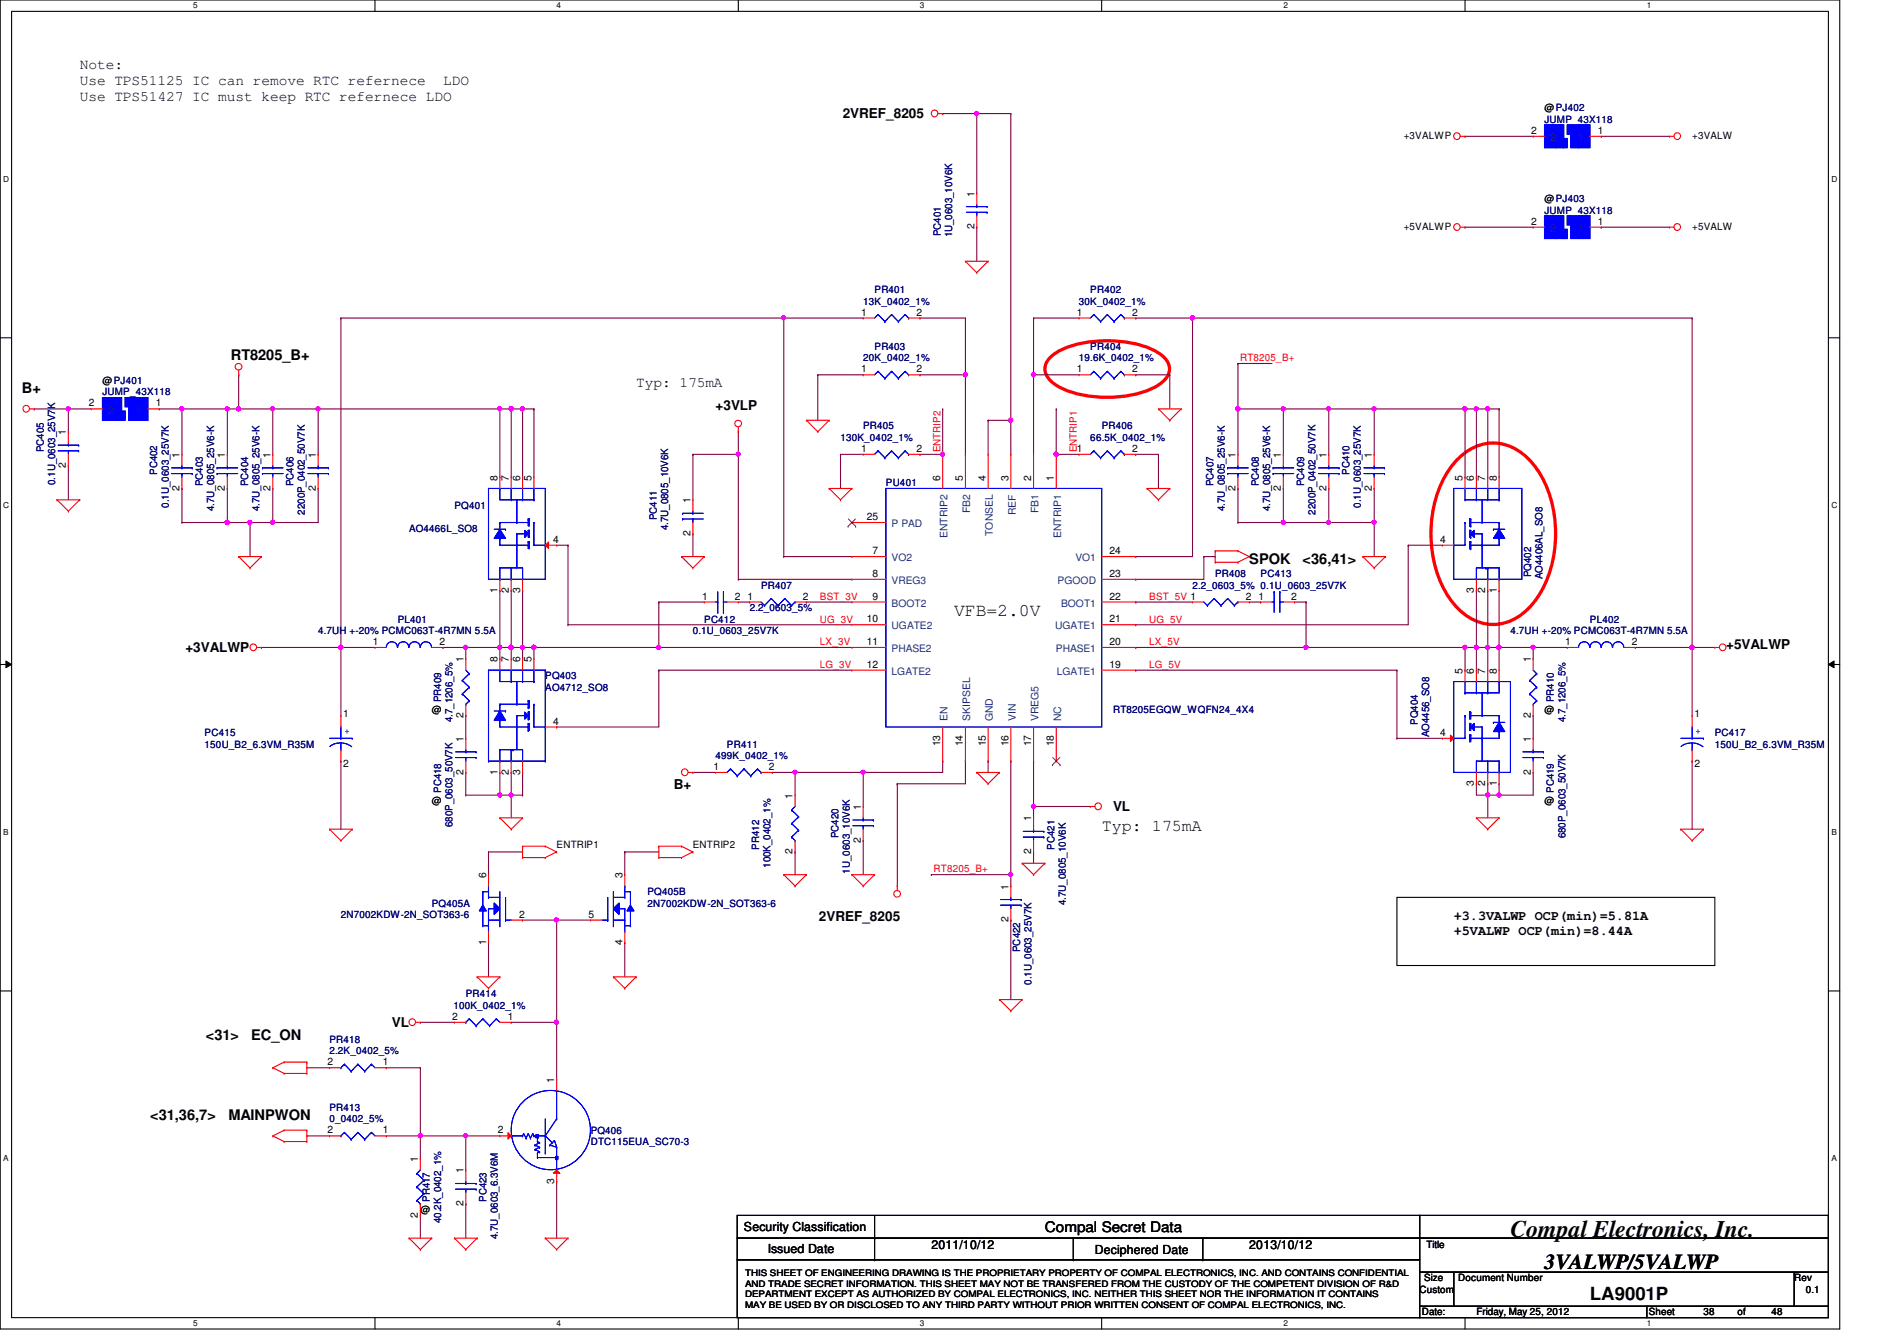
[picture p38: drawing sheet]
<svg xmlns="http://www.w3.org/2000/svg" width="297mm" height="210mm" viewBox="0 0 297 210" stroke-linecap="round" stroke-linejoin="round" font-family="sans-serif">
<defs><g id="words">
<text font-size="3.7" x="236.5" y="193.6">Compal Electronics, Inc.</text>
<text font-size="3.3" x="241.8" y="198.6">3VALWP/5VALWP</text>
<g font-size="2.8">
<text x="149.4" y="96.5">VFB=2.0V</text>
<text x="249" y="203.5">LA9001P</text>
</g>
<text font-size="2.6" x="172.5" y="130.1">Typ: 175mA</text>
<g font-size="2.3">
<text x="12.5" y="10.8">Note:</text>
<text x="12.5" y="13.3">Use TPS51125 IC can remove RTC refernece</text>
<text x="12.5" y="15.7">Use TPS51427 IC must keep RTC refernece LDO</text>
<text x="69.4" y="13.3">LDO</text>
<text x="36.1" y="56.3">RT8205_B+</text>
<text x="3.4" y="61.5">B+</text>
<text x="99.6" y="60.5">Typ: 175mA</text>
<text x="195.6" y="88.3">SPOK</text>
<text x="204" y="88.3">&lt;36,41&gt;</text>
<text x="32.2" y="162.9">&lt;31&gt;</text>
<text x="39.3" y="162.9">EC_ON</text>
<text x="23.5" y="175.3">&lt;31,36,7&gt;</text>
<text x="35.8" y="175.3">MAINPWON</text>
<text x="163.6" y="192.9">Compal Secret Data</text>
</g>
<g font-size="2.1">
<text x="131.9" y="18.5">2VREF_8205</text>
<text x="112.1" y="64.2">+3VLP</text>
<text x="270.3" y="101.6">+5VALWP</text>
<text x="29" y="102.1">+3VALWP</text>
<text x="105.5" y="123.4">B+</text>
<text x="174.3" y="127">VL</text>
<text x="227.6" y="144">+3.3VALWP OCP(min)=5.81A</text>
<text x="128.2" y="144.2">2VREF_8205</text>
<text x="227.6" y="146.3">+5VALWP OCP(min)=8.44A</text>
<text x="61.4" y="160.8">VL</text>
</g>
<g font-size="1.9">
<text x="116.5" y="192.7">Security Classification</text>
<text x="120.2" y="196.1">Issued Date</text>
<text x="145.8" y="195.6">2011/10/12</text>
<text x="171.4" y="196.3">Deciphered Date</text>
<text x="195.6" y="195.6">2013/10/12</text>
</g>
<g font-size="1.6">
<text x="241.8" y="17.4">@PJ402</text>
<text x="219.8" y="21.7">+3VALWP</text>
<text x="239.7" y="21">2</text>
<text x="250.2" y="21">1</text>
<text x="265" y="21.7">+3VALW</text>
<text x="152.6" y="35.9" transform="rotate(-90 152.6 35.9)">2</text>
<text x="152.6" y="30.8" transform="rotate(-90 152.6 30.8)">1</text>
<text x="219.8" y="35.9">+5VALWP</text>
<text x="239.7" y="35.2">2</text>
<text x="241.8" y="31.7">@PJ403</text>
<text x="250.2" y="35.2">1</text>
<text x="265" y="35.9">+5VALW</text>
<text x="134.8" y="49.4">1</text>
<text x="143.5" y="49.4">2</text>
<text x="168.6" y="49.4">1</text>
<text x="177.3" y="49.4">2</text>
<text x="134.8" y="58.3">1</text>
<text x="143.5" y="58.3">2</text>
<text x="168.6" y="58.3">1</text>
<text x="177.3" y="58.3">2</text>
<text x="13.9" y="63.6">2</text>
<text x="16" y="60.1">@PJ401</text>
<text x="24.4" y="63.6">1</text>
<text x="10.3" y="68.1" transform="rotate(-90 10.3 68.1)">1</text>
<text x="28.1" y="71.7" transform="rotate(-90 28.1 71.7)">1</text>
<text x="35.2" y="71.7" transform="rotate(-90 35.2 71.7)">1</text>
<text x="42.3" y="71.7" transform="rotate(-90 42.3 71.7)">1</text>
<text x="49.4" y="71.7" transform="rotate(-90 49.4 71.7)">1</text>
<text x="134.8" y="70.7">1</text>
<text x="143.5" y="70.7">2</text>
<text x="168.6" y="70.7">1</text>
<text x="177.3" y="70.7">2</text>
<text x="193.5" y="71.7" transform="rotate(-90 193.5 71.7)">1</text>
<text x="200.6" y="71.7" transform="rotate(-90 200.6 71.7)">1</text>
<text x="207.7" y="71.7" transform="rotate(-90 207.7 71.7)">1</text>
<text x="214.8" y="71.7" transform="rotate(-90 214.8 71.7)">1</text>
<text x="10.3" y="73.2" transform="rotate(-90 10.3 73.2)">2</text>
<text x="28.1" y="76.8" transform="rotate(-90 28.1 76.8)">2</text>
<text x="35.2" y="76.8" transform="rotate(-90 35.2 76.8)">2</text>
<text x="42.3" y="76.8" transform="rotate(-90 42.3 76.8)">2</text>
<text x="49.4" y="76.8" transform="rotate(-90 49.4 76.8)">2</text>
<text x="77.9" y="75.2" transform="rotate(-90 77.9 75.2)">8</text>
<text x="79.7" y="75.2" transform="rotate(-90 79.7 75.2)">7</text>
<text x="81.4" y="75.2" transform="rotate(-90 81.4 75.2)">6</text>
<text x="83.2" y="75.2" transform="rotate(-90 83.2 75.2)">5</text>
<text x="147.2" y="75.2" transform="rotate(-90 147.2 75.2)">6</text>
<text x="150.8" y="75.2" transform="rotate(-90 150.8 75.2)">5</text>
<text x="154.3" y="75.2" transform="rotate(-90 154.3 75.2)">4</text>
<text x="157.9" y="75.2" transform="rotate(-90 157.9 75.2)">3</text>
<text x="161.5" y="75.2" transform="rotate(-90 161.5 75.2)">2</text>
<text x="165" y="75.2" transform="rotate(-90 165 75.2)">1</text>
<text x="193.5" y="76.8" transform="rotate(-90 193.5 76.8)">2</text>
<text x="200.6" y="76.8" transform="rotate(-90 200.6 76.8)">2</text>
<text x="207.7" y="76.8" transform="rotate(-90 207.7 76.8)">2</text>
<text x="214.8" y="76.8" transform="rotate(-90 214.8 76.8)">2</text>
<text x="229" y="75.2" transform="rotate(-90 229 75.2)">5</text>
<text x="230.8" y="75.2" transform="rotate(-90 230.8 75.2)">6</text>
<text x="232.6" y="75.2" transform="rotate(-90 232.6 75.2)">7</text>
<text x="234.4" y="75.2" transform="rotate(-90 234.4 75.2)">8</text>
<text x="108.1" y="83.9" transform="rotate(-90 108.1 83.9)">2</text>
<text x="108.1" y="78.8" transform="rotate(-90 108.1 78.8)">1</text>
<text x="135.7" y="81.4">25</text>
<text x="86.6" y="85">4</text>
<text x="136.6" y="86.7">7</text>
<text x="173.7" y="86.7">24</text>
<text x="225.5" y="85">4</text>
<text x="77.9" y="92.8" transform="rotate(-90 77.9 92.8)">1</text>
<text x="79.7" y="92.8" transform="rotate(-90 79.7 92.8)">2</text>
<text x="81.4" y="92.8" transform="rotate(-90 81.4 92.8)">3</text>
<text x="109.9" y="93.9">1</text>
<text x="115.1" y="93.9">2</text>
<text x="117" y="93.9">1</text>
<text x="125.7" y="93.9">2</text>
<text x="136.6" y="90.3">8</text>
<text x="136.6" y="93.9">9</text>
<text x="173.7" y="93.9">22</text>
<text x="173.7" y="90.3">23</text>
<text x="195.1" y="93.9">2</text>
<text x="197.1" y="93.9">1</text>
<text x="202.2" y="93.9">2</text>
<text x="230.8" y="92.8" transform="rotate(-90 230.8 92.8)">3</text>
<text x="232.6" y="92.8" transform="rotate(-90 232.6 92.8)">2</text>
<text x="234.4" y="92.8" transform="rotate(-90 234.4 92.8)">1</text>
<text x="58.4" y="101">1</text>
<text x="68.8" y="101">2</text>
<text x="135.7" y="97.4">10</text>
<text x="135.7" y="101">11</text>
<text x="173.7" y="97.4">21</text>
<text x="173.7" y="101">20</text>
<text x="245.1" y="101">1</text>
<text x="255.5" y="101">2</text>
<text x="72.6" y="103.7" transform="rotate(-90 72.6 103.7)">1</text>
<text x="77.9" y="103.7" transform="rotate(-90 77.9 103.7)">8</text>
<text x="79.7" y="103.7" transform="rotate(-90 79.7 103.7)">7</text>
<text x="81.4" y="103.7" transform="rotate(-90 81.4 103.7)">6</text>
<text x="83.2" y="103.7" transform="rotate(-90 83.2 103.7)">5</text>
<text x="135.7" y="104.5">12</text>
<text x="173.7" y="104.5">19</text>
<text x="229" y="105.5" transform="rotate(-90 229 105.5)">5</text>
<text x="230.8" y="105.5" transform="rotate(-90 230.8 105.5)">6</text>
<text x="232.6" y="105.5" transform="rotate(-90 232.6 105.5)">7</text>
<text x="234.4" y="105.5" transform="rotate(-90 234.4 105.5)">8</text>
<text x="239.7" y="103.7" transform="rotate(-90 239.7 103.7)">1</text>
<text x="53.8" y="112.2">1</text>
<text x="67.6" y="111.7">@</text>
<text x="72.6" y="112.4" transform="rotate(-90 72.6 112.4)">2</text>
<text x="86.6" y="113.4">4</text>
<text x="239.7" y="112.4" transform="rotate(-90 239.7 112.4)">2</text>
<text x="241.8" y="111.7">@</text>
<text x="265.3" y="112.2">1</text>
<text x="72.6" y="116.1" transform="rotate(-90 72.6 116.1)">1</text>
<text x="147.2" y="116.8" transform="rotate(-90 147.2 116.8)">13</text>
<text x="150.8" y="116.8" transform="rotate(-90 150.8 116.8)">14</text>
<text x="154.3" y="116.8" transform="rotate(-90 154.3 116.8)">15</text>
<text x="157.9" y="116.8" transform="rotate(-90 157.9 116.8)">16</text>
<text x="161.5" y="116.8" transform="rotate(-90 161.5 116.8)">17</text>
<text x="165" y="116.8" transform="rotate(-90 165 116.8)">18</text>
<text x="225.5" y="115.2">4</text>
<text x="239.7" y="116.1" transform="rotate(-90 239.7 116.1)">1</text>
<text x="53.8" y="120">2</text>
<text x="67.6" y="125.9">@</text>
<text x="72.6" y="121.2" transform="rotate(-90 72.6 121.2)">2</text>
<text x="77.9" y="121.2" transform="rotate(-90 77.9 121.2)">1</text>
<text x="79.7" y="121.2" transform="rotate(-90 79.7 121.2)">2</text>
<text x="81.4" y="121.2" transform="rotate(-90 81.4 121.2)">3</text>
<text x="111.7" y="120.5">1</text>
<text x="120.4" y="120.5">2</text>
<text x="124.1" y="125" transform="rotate(-90 124.1 125)">1</text>
<text x="230.8" y="123" transform="rotate(-90 230.8 123)">3</text>
<text x="232.6" y="123" transform="rotate(-90 232.6 123)">2</text>
<text x="234.4" y="123" transform="rotate(-90 234.4 123)">1</text>
<text x="239.7" y="121.2" transform="rotate(-90 239.7 121.2)">2</text>
<text x="241.8" y="125.9">@</text>
<text x="265.3" y="120">2</text>
<text x="134.8" y="131.9" transform="rotate(-90 134.8 131.9)">2</text>
<text x="134.8" y="126.8" transform="rotate(-90 134.8 126.8)">1</text>
<text x="161.5" y="128.6" transform="rotate(-90 161.5 128.6)">1</text>
<text x="76.1" y="137.5" transform="rotate(-90 76.1 137.5)">6</text>
<text x="87.2" y="132.7">ENTRIP1</text>
<text x="97.4" y="137.5" transform="rotate(-90 97.4 137.5)">3</text>
<text x="108.5" y="132.7">ENTRIP2</text>
<text x="124.1" y="133.7" transform="rotate(-90 124.1 133.7)">2</text>
<text x="161.5" y="133.7" transform="rotate(-90 161.5 133.7)">2</text>
<text x="81.3" y="143.6">2</text>
<text x="92.2" y="143.6">5</text>
<text x="157.9" y="139.2" transform="rotate(-90 157.9 139.2)">1</text>
<text x="76.1" y="147.9" transform="rotate(-90 76.1 147.9)">1</text>
<text x="97.4" y="147.9" transform="rotate(-90 97.4 147.9)">4</text>
<text x="157.9" y="144.4" transform="rotate(-90 157.9 144.4)">2</text>
<text x="70.8" y="159.6">2</text>
<text x="79.5" y="159.6">1</text>
<text x="51.3" y="166.8">2</text>
<text x="59.9" y="166.8">1</text>
<text x="86.8" y="169.5" transform="rotate(-90 86.8 169.5)">1</text>
<text x="51.3" y="177.4">2</text>
<text x="59.9" y="177.4">1</text>
<text x="77.9" y="177.4">2</text>
<text x="65.4" y="181.9" transform="rotate(-90 65.4 181.9)">1</text>
<text x="72.6" y="183.7" transform="rotate(-90 72.6 183.7)">1</text>
<text x="86.8" y="185.3" transform="rotate(-90 86.8 185.3)">3</text>
<text x="65.4" y="190.6" transform="rotate(-90 65.4 190.6)">2</text>
<text x="65.8" y="189.9">@</text>
<text x="72.6" y="188.8" transform="rotate(-90 72.6 188.8)">2</text>
<text x="223.3" y="195.4">Title</text>
<text x="222.3" y="202.4">Custom</text>
<text x="223" y="200.6">Size</text>
<text x="228.3" y="200.6">Document Number</text>
<text x="281" y="200.6">Rev</text>
<text x="282.7" y="202.4">0.1</text>
<text x="222.6" y="205.9">Date:</text>
<text x="231.2" y="205.9">Friday, May 25, 2012</text>
<text x="258.2" y="205.9">Sheet</text>
<text x="266.7" y="205.9">38</text>
<text x="272.1" y="205.9">of</text>
<text x="277.4" y="205.9">48</text>
</g>
<g font-size="1.6" fill="#000080">
<text x="241.8" y="19.2">JUMP_43X118</text>
<text x="241.8" y="33.4">JUMP_43X118</text>
<text x="147.3" y="37" transform="rotate(-90 147.3 37)">PC401</text>
<text x="149.1" y="37.2" transform="rotate(-90 149.1 37.2)">1U_0603_10V6K</text>
<text x="135.2" y="47.7">13K_0402_1%</text>
<text x="136.9" y="45.9">PR401</text>
<text x="168.9" y="47.7">30K_0402_1%</text>
<text x="170.7" y="45.9">PR402</text>
<text x="135.2" y="56.6">20K_0402_1%</text>
<text x="136.9" y="54.8">PR403</text>
<text x="168.9" y="56.6">19.6K_0402_1%</text>
<text x="170.7" y="54.8">PR404</text>
<text x="16" y="61.9">JUMP_43X118</text>
<text x="6.9" y="70.8" transform="rotate(-90 6.9 70.8)">PC405</text>
<text x="131.6" y="69">130K_0402_1%</text>
<text x="135.2" y="67.2">PR405</text>
<text x="170.7" y="69">66.5K_0402_1%</text>
<text x="172.5" y="67.2">PR406</text>
<text x="8.6" y="75.9" transform="rotate(-90 8.6 75.9)">0.1U_0603_25V7K</text>
<text x="24.6" y="74.3" transform="rotate(-90 24.6 74.3)">PC402</text>
<text x="31.7" y="76.1" transform="rotate(-90 31.7 76.1)">PC403</text>
<text x="38.9" y="76.1" transform="rotate(-90 38.9 76.1)">PC404</text>
<text x="46" y="76.1" transform="rotate(-90 46 76.1)">PC406</text>
<text x="138.7" y="76.1">PU401</text>
<text x="190" y="76.1" transform="rotate(-90 190 76.1)">PC407</text>
<text x="197.1" y="76.1" transform="rotate(-90 197.1 76.1)">PC408</text>
<text x="204.2" y="76.1" transform="rotate(-90 204.2 76.1)">PC409</text>
<text x="211.3" y="74.3" transform="rotate(-90 211.3 74.3)">PC410</text>
<text x="26.4" y="79.5" transform="rotate(-90 26.4 79.5)">0.1U_0603_25V7K</text>
<text x="33.5" y="80" transform="rotate(-90 33.5 80)">4.7U_0805_25V6-K</text>
<text x="40.6" y="80" transform="rotate(-90 40.6 80)">4.7U_0805_25V6-K</text>
<text x="47.7" y="80.6" transform="rotate(-90 47.7 80.6)">2200P_0402_50V7K</text>
<text x="64" y="83.2">AO4466L_SO8</text>
<text x="71.2" y="79.7">PQ401</text>
<text x="102.9" y="81.4" transform="rotate(-90 102.9 81.4)">PC411</text>
<text x="104.6" y="83" transform="rotate(-90 104.6 83)">4.7U_0805_10V6K</text>
<text x="191.8" y="80" transform="rotate(-90 191.8 80)">4.7U_0805_25V6-K</text>
<text x="198.9" y="80" transform="rotate(-90 198.9 80)">4.7U_0805_25V6-K</text>
<text x="206" y="80.6" transform="rotate(-90 206 80.6)">2200P_0402_50V7K</text>
<text x="213.1" y="79.5" transform="rotate(-90 213.1 79.5)">0.1U_0603_25V7K</text>
<text x="117.4" y="95.7">2.2_0603_5%</text>
<text x="119.2" y="92.1">PR407</text>
<text x="186.7" y="92.1">2.2_0603_5% 0.1U_0603_25V7K</text>
<text x="190.3" y="90.3">PR408</text>
<text x="197.4" y="90.3">PC413</text>
<text x="239.8" y="90.3" transform="rotate(-90 239.8 90.3)">PQ402</text>
<text x="241.6" y="90.7" transform="rotate(-90 241.6 90.7)">AO4406AL_SO8</text>
<text x="49.8" y="99.2">4.7UH +-20% PCMC063T-4R7MN 5.5A</text>
<text x="62.3" y="97.5">PL401</text>
<text x="108.5" y="99.2">0.1U_0603_25V7K</text>
<text x="110.3" y="97.5">PC412</text>
<text x="236.5" y="99.2">4.7UH +-20% PCMC063T-4R7MN 5.5A</text>
<text x="249" y="97.5">PL402</text>
<text x="85.4" y="106.3">PQ403</text>
<text x="69.1" y="109.9" transform="rotate(-90 69.1 109.9)">PR409</text>
<text x="70.9" y="113.1" transform="rotate(-90 70.9 113.1)">4.7_1206_5%</text>
<text x="85.4" y="108.1">AO4712_SO8</text>
<text x="174.3" y="111.7">RT8205EGQW_WQFN24_4X4</text>
<text x="222" y="113.5" transform="rotate(-90 222 113.5)">PQ404</text>
<text x="243.3" y="109.9" transform="rotate(-90 243.3 109.9)">PR410</text>
<text x="245.1" y="113.1" transform="rotate(-90 245.1 113.1)">4.7_1206_5%</text>
<text x="32" y="115.2">PC415</text>
<text x="32" y="117">150U_B2_6.3VM_R35M</text>
<text x="112.1" y="118.8">499K_0402_1%</text>
<text x="113.8" y="117">PR411</text>
<text x="223.8" y="115.4" transform="rotate(-90 223.8 115.4)">AO4456_SO8</text>
<text x="268.5" y="115.2">PC417</text>
<text x="268.5" y="117">150U_B2_6.3VM_R35M</text>
<text x="69.1" y="124.1" transform="rotate(-90 69.1 124.1)">PC418</text>
<text x="243.3" y="124.1" transform="rotate(-90 243.3 124.1)">PC419</text>
<text x="70.9" y="129.5" transform="rotate(-90 70.9 129.5)">680P_0603_50V7K</text>
<text x="131.3" y="131.2" transform="rotate(-90 131.3 131.2)">PC420</text>
<text x="245.1" y="131.2" transform="rotate(-90 245.1 131.2)">680P_0603_50V7K</text>
<text x="118.9" y="133" transform="rotate(-90 118.9 133)">PR412</text>
<text x="120.6" y="135.8" transform="rotate(-90 120.6 135.8)">100K_0402_1%</text>
<text x="133.1" y="136.7" transform="rotate(-90 133.1 136.7)">1U_0603_10V6K</text>
<text x="165.1" y="133" transform="rotate(-90 165.1 133)">PC421</text>
<text x="53.4" y="143.7">2N7002KDW-2N_SOT363-6</text>
<text x="67.6" y="141.9">PQ405A</text>
<text x="101.4" y="140.1">PQ405B</text>
<text x="101.4" y="141.9">2N7002KDW-2N_SOT363-6</text>
<text x="166.9" y="141.7" transform="rotate(-90 166.9 141.7)">4.7U_0805_10V6K</text>
<text x="159.8" y="149" transform="rotate(-90 159.8 149)">PC422</text>
<text x="161.5" y="154.1" transform="rotate(-90 161.5 154.1)">0.1U_0603_25V7K</text>
<text x="71" y="157.9">100K_0402_1%</text>
<text x="72.9" y="156.1">PR414</text>
<text x="51.6" y="163.2">PR418</text>
<text x="51.6" y="165">2.2K_0402_5%</text>
<text x="51.6" y="173.9">PR413</text>
<text x="51.6" y="175.7">0_0402_5%</text>
<text x="92.5" y="177.5">PQ406</text>
<text x="92.5" y="179.2">DTC115EUA_SC70-3</text>
<text x="67.3" y="188.1" transform="rotate(-90 67.3 188.1)">PR417</text>
<text x="69.1" y="191.5" transform="rotate(-90 69.1 191.5)">40.2K_0402_1%</text>
<text x="76.2" y="188.1" transform="rotate(-90 76.2 188.1)">PC423</text>
<text x="78" y="194" transform="rotate(-90 78 194)">4.7U_0603_6.3V6M</text>
</g>
<g font-size="1.6" fill="#004080">
<text x="242.7" y="22.1">2</text>
<text x="247.2" y="22.1">1</text>
<text x="242.7" y="36.3">2</text>
<text x="247.2" y="36.3">1</text>
<text x="16.9" y="64.7">2</text>
<text x="21.4" y="64.7">1</text>
<text x="139.6" y="82.5">P PAD</text>
<text x="151.9" y="80.3" transform="rotate(-90 151.9 80.3)">FB2</text>
<text x="155.5" y="83.9" transform="rotate(-90 155.5 83.9)">TONSEL</text>
<text x="159" y="80.6" transform="rotate(-90 159 80.6)">REF</text>
<text x="162.6" y="80.3" transform="rotate(-90 162.6 80.3)">FB1</text>
<text x="139.6" y="87.8">VO2</text>
<text x="148.4" y="84.3" transform="rotate(-90 148.4 84.3)">ENTRIP2</text>
<text x="166.2" y="84.3" transform="rotate(-90 166.2 84.3)">ENTRIP1</text>
<text x="168.4" y="87.8">VO1</text>
<text x="139.6" y="91.4">VREG3</text>
<text x="139.6" y="95">BOOT2</text>
<text x="165.6" y="91.4">PGOOD</text>
<text x="166.2" y="95">BOOT1</text>
<text x="139.6" y="98.5">UGATE2</text>
<text x="165.2" y="98.5">UGATE1</text>
<text x="139.6" y="102.1">PHASE2</text>
<text x="139.6" y="105.6">LGATE2</text>
<text x="165.4" y="102.1">PHASE1</text>
<text x="165.5" y="105.6">LGATE1</text>
<text x="148.4" y="112.9" transform="rotate(-90 148.4 112.9)">EN</text>
<text x="151.9" y="112.9" transform="rotate(-90 151.9 112.9)">SKIPSEL</text>
<text x="155.5" y="112.9" transform="rotate(-90 155.5 112.9)">GND</text>
<text x="159" y="112.9" transform="rotate(-90 159 112.9)">VIN</text>
<text x="162.6" y="112.9" transform="rotate(-90 162.6 112.9)">VREG5</text>
<text x="166.2" y="112.9" transform="rotate(-90 166.2 112.9)">NC</text>
</g>
<g font-size="1.6" fill="#f00">
<text x="194.2" y="56.6">RT8205_B+</text>
<text x="147.3" y="70.8" transform="rotate(-90 147.3 70.8)">ENTRIP2</text>
<text x="168.6" y="70.8" transform="rotate(-90 168.6 70.8)">ENTRIP1</text>
<text x="128.4" y="93.9">BST_3V</text>
<text x="180" y="93.9">BST_5V 1</text>
<text x="128.4" y="101">LX_3V</text>
<text x="128.4" y="97.5">UG_3V</text>
<text x="180" y="101">LX_5V</text>
<text x="180" y="97.5">UG_5V</text>
<text x="128.4" y="104.6">LG_3V</text>
<text x="180" y="104.6">LG_5V</text>
<text x="146.2" y="136.6">RT8205_B+</text>
</g>
<g font-size="1.6" fill="#00f">
<text x="53.9" y="114.9">+</text>
<text x="265.5" y="114.9">+</text>
</g>
<g font-size="1.4">
<text x="116.7" y="201.4">AND TRADE SECRET INFORMATION. THIS SHEET MAY NOT BE TRANSFERED FROM THE CUSTODY OF THE COMPETENT DIVISION OF R&amp;D</text>
<text x="116.7" y="203">DEPARTMENT EXCEPT AS AUTHORIZED BY COMPAL ELECTRONICS, INC. NEITHER THIS SHEET NOR THE INFORMATION IT CONTAINS</text>
<text x="116.7" y="199.7">THIS SHEET OF ENGINEERING DRAWING IS THE PROPRIETARY PROPERTY OF COMPAL ELECTRONICS, INC. AND CONTAINS CONFIDENTIAL</text>
<text x="116.7" y="204.7">MAY BE USED BY OR DISCLOSED TO ANY THIRD PARTY WITHOUT PRIOR WRITTEN CONSENT OF COMPAL ELECTRONICS, INC.</text>
</g>
<g font-size="1.3">
<text x="30.3" y="1.3">5</text>
<text x="87.2" y="1.3">4</text>
<text x="144.1" y="1.3">3</text>
<text x="201" y="1.3">2</text>
<text x="257.8" y="1.3">1</text>
<text x=".5" y="28.4">D</text>
<text x="286.8" y="28.4">D</text>
<text x=".5" y="79.5">C</text>
<text x="286.8" y="79.5">C</text>
<text x=".5" y="130.7">B</text>
<text x="286.8" y="130.7">B</text>
<text x=".5" y="181.8">A</text>
<text x="286.8" y="181.8">A</text>
<text x="30.3" y="207.6">5</text>
<text x="87.2" y="207.6">4</text>
<text x="144.1" y="207.6">3</text>
<text x="201" y="207.6">2</text>
<text x="257.8" y="207.6">1</text>
</g>
</g></defs>
<path d="M0 0h288.1v208h-288.1zM1.8 1.8h284.5v204.4h-284.5z" fill="none" stroke="#000" stroke-width=".17"/>
<g fill="#fff">
<path d="M30.3 .2h.6v1.4h-.6z"/>
<path d="M30.3 206.4h.6v1.4h-.6z"/>
</g>
<path d="M58.7 0v1.8M58.7 206.2v1.8" fill="none" stroke="#000" stroke-width=".17"/>
<g fill="#fff">
<path d="M87.2 .2h.6v1.4h-.6z"/>
<path d="M87.2 206.4h.6v1.4h-.6z"/>
</g>
<path d="M115.6 0v1.8M115.6 206.2v1.8" fill="none" stroke="#000" stroke-width=".17"/>
<g fill="#fff">
<path d="M144.1 .2h.6v1.4h-.6z"/>
<path d="M144.1 206.4h.6v1.4h-.6z"/>
</g>
<path d="M172.5 0v1.8M172.5 206.2v1.8" fill="none" stroke="#000" stroke-width=".17"/>
<g fill="#fff">
<path d="M201 .2h.6v1.4h-.6z"/>
<path d="M201 206.4h.6v1.4h-.6z"/>
</g>
<path d="M229.4 0v1.8M229.4 206.2v1.8" fill="none" stroke="#000" stroke-width=".17"/>
<g fill="#fff">
<path d="M257.8 .2h.7v1.4h-.7z"/>
<path d="M257.8 206.4h.7v1.4h-.7z"/>
<path d="M.5 27.3h.9v1.4h-.9z"/>
<path d="M286.8 27.3h.9v1.4h-.9z"/>
<path d="M.5 78.4h.9v1.4h-.9z"/>
<path d="M286.8 78.4h.9v1.4h-.9z"/>
</g>
<path d="M0 52.9h1.8M286.3 52.9h1.8" fill="none" stroke="#000" stroke-width=".17"/>
<g fill="#fff">
<path d="M.5 129.5h.8v1.4h-.8z"/>
<path d="M286.8 129.5h.8v1.4h-.8z"/>
</g>
<path d="M0 104h1.8M286.3 104h1.8" fill="none" stroke="#000" stroke-width=".17"/>
<path d="M.9 103.5l.9 .5-.9 .5zM286.3 104l.9-.5v1z" fill="#000"/>
<path d="M.9 103.5l.9 .5-.9 .5zM286.3 104l.9-.5v1z" fill="none" stroke="#000" stroke-width=".16"/>
<g fill="#fff">
<path d="M.5 180.6h.8v1.4h-.8z"/>
<path d="M286.8 180.6h.8v1.4h-.8z"/>
</g>
<path d="M0 155.1h1.8M218.7 140.5h49.8v10.6h-49.8zM286.3 155.1h1.8" fill="none" stroke="#000" stroke-width=".17"/>
<path d="M164.5 55.9a11.1 11.1 0 0 1 6-2.4 18.5 18.5 0 0 1 10.2 1.3 3.8 3.8 0 0 1 2.4 2.9 3.1 3.1 0 0 1-1.6 2.5 16.6 16.6 0 0 1-11 1.8 11 11 0 0 1-6-2.4 2.38 2.38 0 0 1 0-3.7zM228.6 71.6a7.3 7.3 0 0 1 10.4 0 16.2 16.2 0 0 1 4.6 11.9 16.7 16.7 0 0 1-4.6 12 7.3 7.3 0 0 1-10.4 0 16.3 16.3 0 0 1-4.5-12 16.7 16.7 0 0 1 4.5-11.9z" fill="none" stroke="#f00" stroke-width=".51"/>
<path d="M229.4 21.3h.1M229.4 35.6h.1M229.4 21.3h10.7M229.4 35.6h10.7M250.7 21.3h.1M250.7 35.6h.1M250.7 21.3h10.7M250.7 35.6h10.7M39.2 81.8h.1M39.2 81.8h3.5M97.8 133.3h.1M97.8 133.3v3.6" fill="none" stroke="#800040" stroke-width=".17"/>
<circle cx="42.7" cy="81.8" r=".32" fill="#f0f"/>
<circle cx="42.7" cy="81.8" r=".32" fill="none" stroke="#f0f" stroke-width=".17"/>
<circle cx="39.1" cy="81.8" r=".32" fill="#f0f"/>
<circle cx="39.1" cy="81.8" r=".32" fill="none" stroke="#f0f" stroke-width=".17"/>
<path d="M28.5 64h.1M28.5 76.5h.1M28.5 64v7.1M28.5 76.5v5.3M215.2 64h.1M215.2 64h14.2M72.9 188.5h.1M72.9 188.5v5.3" fill="none" stroke="#800040" stroke-width=".17"/>
<circle cx="229.4" cy="64" r=".32" fill="#f0f"/>
<circle cx="229.4" cy="64" r=".32" fill="none" stroke="#f0f" stroke-width=".17"/>
<circle cx="215.2" cy="64" r=".32" fill="#f0f"/>
<circle cx="215.2" cy="64" r=".32" fill="none" stroke="#f0f" stroke-width=".17"/>
<path d="M231.2 64h.1M231.2 64v10.7" fill="none" stroke="#800040" stroke-width=".17"/>
<circle cx="231.2" cy="64" r=".32" fill="#f0f"/>
<circle cx="231.2" cy="64" r=".32" fill="none" stroke="#f0f" stroke-width=".17"/>
<path d="M233 124.5h.1M233 124.5v3.5" fill="none" stroke="#800040" stroke-width=".17"/>
<circle cx="232.9" cy="124.4" r=".32" fill="#f0f"/>
<circle cx="232.9" cy="124.4" r=".32" fill="none" stroke="#f0f" stroke-width=".17"/>
<path d="M229.4 64h1.8M231.2 64h.1M177.8 94.2h.1M177.8 94.2h8.9M72.9 177.8h.1M72.9 177.8h5.4M65.8 190.2h.1M65.8 190.2v3.6" fill="none" stroke="#800040" stroke-width=".17"/>
<circle cx="72.9" cy="177.8" r=".32" fill="#f0f"/>
<circle cx="72.9" cy="177.8" r=".32" fill="none" stroke="#f0f" stroke-width=".17"/>
<path d="M233 64h.1M233 64v10.7M234.7 122.7h.1M234.7 122.7v1.8" fill="none" stroke="#800040" stroke-width=".17"/>
<circle cx="232.9" cy="64" r=".32" fill="#f0f"/>
<circle cx="232.9" cy="64" r=".32" fill="none" stroke="#f0f" stroke-width=".17"/>
<g fill="none" stroke="#800040" stroke-width=".17">
<path d="M37.4 58.7h.1M37.4 58.7v5.3M128.1 58.7h.1M128.1 58.7v7.1M128.1 58.7h7.1M10.7 64h.1M10.7 64h3.6M108.5 71.1h.1M108.5 71.1v7.1M115.6 67.6h.1M115.6 67.6v3.5h-7.1M131.6 71.1h.1"/>
<path d="M131.6 71.1h3.6M131.6 71.1v5.4M144.1 71.1h.1M144.1 71.1h3.5M108.5 83.6h.1M108.5 83.6v3.5M204.5 94.2h.1M204.5 94.2v7.1h-26.7M81.8 101.3h.1M81.8 101.3h1.8M81.8 101.3v1.8M83.6 101.3h.1"/>
<path d="M83.6 101.3v1.8M103.2 104.9h.1M103.2 104.9v8.9M177.8 101.3h.1M231.2 124.5h1.8M233 122.7h.1M233 124.5h.1M233 122.7v1.8"/>
</g>
<circle cx="83.6" cy="101.3" r=".32" fill="#f0f"/>
<circle cx="83.6" cy="101.3" r=".32" fill="none" stroke="#f0f" stroke-width=".17"/>
<path d="M81.8 64h.1M81.8 64v10.7" fill="none" stroke="#800040" stroke-width=".17"/>
<circle cx="81.8" cy="64" r=".32" fill="#f0f"/>
<circle cx="81.8" cy="64" r=".32" fill="none" stroke="#f0f" stroke-width=".17"/>
<path d="M80 64h.1M80 64v10.7" fill="none" stroke="#800040" stroke-width=".17"/>
<circle cx="80" cy="64" r=".32" fill="#f0f"/>
<circle cx="80" cy="64" r=".32" fill="none" stroke="#f0f" stroke-width=".17"/>
<path d="M208.1 64h.1M208.1 64h7.1M195.6 94.2h1.8M197.4 94.2h.1" fill="none" stroke="#800040" stroke-width=".17"/>
<circle cx="208" cy="64" r=".32" fill="#f0f"/>
<circle cx="208" cy="64" r=".32" fill="none" stroke="#f0f" stroke-width=".17"/>
<path d="M229.4 101.3h1.8M231.2 101.3h.1M233 101.3h1.7M234.7 101.3h.1" fill="none" stroke="#800040" stroke-width=".17"/>
<circle cx="234.7" cy="101.3" r=".32" fill="#f0f"/>
<circle cx="234.7" cy="101.3" r=".32" fill="none" stroke="#f0f" stroke-width=".17"/>
<path d="M161.8 126.2h.1M161.8 126.2v1.8M161.8 126.2h8.9" fill="none" stroke="#800040" stroke-width=".17"/>
<circle cx="161.8" cy="126.2" r=".32" fill="#f0f"/>
<circle cx="161.8" cy="126.2" r=".32" fill="none" stroke="#f0f" stroke-width=".17"/>
<g fill="none" stroke="#800040" stroke-width=".17">
<path d="M147.6 17.8h.1M147.6 17.8h5.3M152.9 17.8h.1M152.9 17.8v12.4M152.9 35.6h.1M152.9 35.6v5.3M177.8 49.8h.1M177.8 49.8h8.9M49.8 64h.1M49.8 64v7.1M177.8 90.7h.1M177.8 90.7h10.7"/>
<path d="M78.3 101.3h.1M78.3 101.3v1.8M80 101.3h.1M80 101.3v1.8M265 101.3h.1M265 101.3h3.5"/>
</g>
<circle cx="152.9" cy="17.8" r=".32" fill="#f0f"/>
<circle cx="152.9" cy="17.8" r=".32" fill="none" stroke="#f0f" stroke-width=".17"/>
<path d="M161.8 49.8h.1M161.8 49.8v8.9M208.1 64h.1M208.1 64v7.1M39.2 81.8h.1M39.2 81.8v5.3M177.8 87.1h.1M177.8 87.1h8.9M145.8 136.9h.1M145.8 136.9h12.5M161.8 133.3h.1M161.8 133.3v1.8" fill="none" stroke="#800040" stroke-width=".17"/>
<circle cx="161.8" cy="58.6" r=".32" fill="#f0f"/>
<circle cx="161.8" cy="58.6" r=".32" fill="none" stroke="#f0f" stroke-width=".17"/>
<path d="M80 124.5h.1M80 124.5v3.5" fill="none" stroke="#800040" stroke-width=".17"/>
<circle cx="80" cy="124.4" r=".32" fill="#f0f"/>
<circle cx="80" cy="124.4" r=".32" fill="none" stroke="#f0f" stroke-width=".17"/>
<g fill="none" stroke="#800040" stroke-width=".17">
<path d="M161.8 58.7h.1M161.8 49.8h.1M161.8 58.7h7.1M161.8 49.8h7.1M161.8 58.7v12.4M177.8 58.7h.1M177.8 58.7h5.4M183.2 58.7h.1M183.2 58.7v5.3M186.7 49.8h.1M186.7 49.8v37.3M177.8 71.1h.1"/>
<path d="M177.8 71.1h3.6M181.4 71.1h.1M181.4 71.1v5.4M87.2 85.3h1.7M88.9 85.3h.1M88.9 85.3v12.5M177.8 97.8h.1M177.8 97.8h42.7M81.8 120.9h.1M81.8 120.9v3.6M124.5 120.9h.1M124.5 120.9v3.6"/>
<path d="M140.5 122.7h.1M140.5 122.7v16M65.8 160h.1M65.8 160h5.4"/>
</g>
<circle cx="186.7" cy="49.8" r=".32" fill="#f0f"/>
<circle cx="186.7" cy="49.8" r=".32" fill="none" stroke="#f0f" stroke-width=".17"/>
<path d="M158.3 17.8h.1M158.3 17.8v48M53.4 49.8h.1M53.4 49.8h69.3M151.2 49.8h.1M151.2 49.8v8.9M80 64h1.8M81.8 64h.1M158.3 119.1h.1M158.3 119.1v17.8M161.8 119.1h.1M161.8 119.1v7.1" fill="none" stroke="#800040" stroke-width=".17"/>
<circle cx="81.8" cy="64" r=".32" fill="#f0f"/>
<circle cx="81.8" cy="64" r=".32" fill="none" stroke="#f0f" stroke-width=".17"/>
<path d="M186.7 49.8h.1M186.7 49.8h78.3" fill="none" stroke="#800040" stroke-width=".17"/>
<circle cx="186.7" cy="49.8" r=".32" fill="#f0f"/>
<circle cx="186.7" cy="49.8" r=".32" fill="none" stroke="#f0f" stroke-width=".17"/>
<path d="M265 49.8h.1M265 49.8v51.5" fill="none" stroke="#800040" stroke-width=".17"/>
<circle cx="264.9" cy="101.3" r=".32" fill="#f0f"/>
<circle cx="264.9" cy="101.3" r=".32" fill="none" stroke="#f0f" stroke-width=".17"/>
<path d="M231.2 101.3h.1M231.2 101.3v3.6M80 124.5h1.8M81.8 124.5h.1M124.5 133.3h.1M124.5 133.3v3.6" fill="none" stroke="#800040" stroke-width=".17"/>
<circle cx="231.2" cy="101.3" r=".32" fill="#f0f"/>
<circle cx="231.2" cy="101.3" r=".32" fill="none" stroke="#f0f" stroke-width=".17"/>
<g fill="none" stroke="#800040" stroke-width=".17">
<path d="M83.6 64h.1M83.6 64v10.7M103.2 94.2h.1M103.2 94.2v7.1M202.7 94.2h1.8M204.5 94.2h.1M220.5 85.3h.1M220.5 85.3h5.3M220.5 85.3v12.5M87.2 113.8h.1M87.2 113.8h16M233 101.3h.1"/>
<path d="M233 101.3v3.6M240.1 101.3h.1M240.1 101.3h5.3M78.3 124.5h1.7M80 120.9h.1M80 124.5h.1M80 120.9v3.6M140.5 122.7h.1M140.5 122.7h10.7M87.2 144h.1M87.2 144h5.3M87.2 160h.1"/>
<path d="M87.2 160v8.9"/>
</g>
<circle cx="87.1" cy="160" r=".32" fill="#f0f"/>
<circle cx="87.1" cy="160" r=".32" fill="none" stroke="#f0f" stroke-width=".17"/>
<path d="M49.8 64h28.5M78.3 64h.1M28.5 81.8h.1M28.5 81.8h7.1M103.2 94.2h.1M103.2 94.2h7.1M158.3 144h.1M158.3 144v12.5" fill="none" stroke="#800040" stroke-width=".17"/>
<circle cx="49.8" cy="64" r=".32" fill="#f0f"/>
<circle cx="49.8" cy="64" r=".32" fill="none" stroke="#f0f" stroke-width=".17"/>
<circle cx="78.2" cy="64" r=".32" fill="#f0f"/>
<circle cx="78.2" cy="64" r=".32" fill="none" stroke="#f0f" stroke-width=".17"/>
<path d="M53.4 49.8h.1M53.4 49.8v51.5M126.3 94.2h.1M126.3 94.2h7.1M151.2 119.1h.1M151.2 119.1v3.6" fill="none" stroke="#800040" stroke-width=".17"/>
<circle cx="53.4" cy="101.3" r=".32" fill="#f0f"/>
<circle cx="53.4" cy="101.3" r=".32" fill="none" stroke="#f0f" stroke-width=".17"/>
<path d="M122.7 49.8h.1M122.7 49.8h12.5M78.3 64h.1M78.3 64v10.7M147.6 64h.1M147.6 64v7.1M76.5 133.3h.1M76.5 133.3v3.6" fill="none" stroke="#800040" stroke-width=".17"/>
<circle cx="147.6" cy="71.1" r=".32" fill="#f0f"/>
<circle cx="147.6" cy="71.1" r=".32" fill="none" stroke="#f0f" stroke-width=".17"/>
<path d="M122.7 49.8h.1M122.7 49.8v37.3" fill="none" stroke="#800040" stroke-width=".17"/>
<circle cx="122.7" cy="49.8" r=".32" fill="#f0f"/>
<circle cx="122.7" cy="49.8" r=".32" fill="none" stroke="#f0f" stroke-width=".17"/>
<path d="M204.5 101.3h.1M204.5 101.3h24.9" fill="none" stroke="#800040" stroke-width=".17"/>
<circle cx="229.4" cy="101.3" r=".32" fill="#f0f"/>
<circle cx="229.4" cy="101.3" r=".32" fill="none" stroke="#f0f" stroke-width=".17"/>
<circle cx="204.5" cy="101.3" r=".32" fill="#f0f"/>
<circle cx="204.5" cy="101.3" r=".32" fill="none" stroke="#f0f" stroke-width=".17"/>
<path d="M152.9 17.8h.1M152.9 17.8h5.4M158.3 65.8h.1M158.3 65.8v5.3M147.6 119.1h.1M147.6 119.1v1.8M177.8 104.9h.1M177.8 104.9h40.9M234.7 101.3h.1M234.7 101.3v3.6" fill="none" stroke="#800040" stroke-width=".17"/>
<circle cx="158.3" cy="65.8" r=".32" fill="#f0f"/>
<circle cx="158.3" cy="65.8" r=".32" fill="none" stroke="#f0f" stroke-width=".17"/>
<path d="M165.4 71.1h.1M165.4 71.1h3.5" fill="none" stroke="#800040" stroke-width=".17"/>
<circle cx="165.4" cy="71.1" r=".32" fill="#f0f"/>
<circle cx="165.4" cy="71.1" r=".32" fill="none" stroke="#f0f" stroke-width=".17"/>
<path d="M78.3 92.5h.1M78.3 92.5v8.8M80 92.5h.1M80 92.5v8.8M81.8 92.5h.1M81.8 92.5v8.8" fill="none" stroke="#800040" stroke-width=".17"/>
<circle cx="80" cy="101.3" r=".32" fill="#f0f"/>
<circle cx="80" cy="101.3" r=".32" fill="none" stroke="#f0f" stroke-width=".17"/>
<path d="M165.4 64h.1M165.4 64v7.1" fill="none" stroke="#800040" stroke-width=".17"/>
<circle cx="165.4" cy="71.1" r=".32" fill="#f0f"/>
<circle cx="165.4" cy="71.1" r=".32" fill="none" stroke="#f0f" stroke-width=".17"/>
<path d="M83.6 101.3h.1M83.6 101.3h19.6" fill="none" stroke="#800040" stroke-width=".17"/>
<circle cx="83.6" cy="101.3" r=".32" fill="#f0f"/>
<circle cx="83.6" cy="101.3" r=".32" fill="none" stroke="#f0f" stroke-width=".17"/>
<path d="M115.6 71.1h.1M115.6 71.1v19.6" fill="none" stroke="#800040" stroke-width=".17"/>
<circle cx="115.6" cy="71.1" r=".32" fill="#f0f"/>
<circle cx="115.6" cy="71.1" r=".32" fill="none" stroke="#f0f" stroke-width=".17"/>
<g fill="none" stroke="#800040" stroke-width=".17">
<path d="M49.8 76.5h.1M49.8 76.5v5.3M81.8 64h1.8M83.6 64h.1M154.7 65.8h.1M154.7 65.8v5.3M154.7 65.8h3.6M233 92.5h.1M233 92.5v8.8M234.7 92.5h.1M234.7 92.5v8.8M53.4 101.3h.1"/>
<path d="M53.4 101.3h5.3M218.7 104.9h.1M218.7 104.9v10.7M158.3 136.9h.1M158.3 136.9v1.8M87.2 184.9h.1M87.2 184.9v8.9"/>
</g>
<circle cx="158.3" cy="136.9" r=".32" fill="#f0f"/>
<circle cx="158.3" cy="136.9" r=".32" fill="none" stroke="#f0f" stroke-width=".17"/>
<path d="M144.1 49.8h.1M144.1 49.8h7.1M151.2 58.7h.1M151.2 58.7v12.4M208.1 76.5h.1M208.1 76.5v5.3M218.7 115.6h.1M218.7 115.6h7.1" fill="none" stroke="#800040" stroke-width=".17"/>
<circle cx="151.1" cy="58.6" r=".32" fill="#f0f"/>
<circle cx="151.1" cy="58.6" r=".32" fill="none" stroke="#f0f" stroke-width=".17"/>
<path d="M229.4 64h.1M229.4 64v10.7" fill="none" stroke="#800040" stroke-width=".17"/>
<circle cx="229.4" cy="64" r=".32" fill="#f0f"/>
<circle cx="229.4" cy="64" r=".32" fill="none" stroke="#f0f" stroke-width=".17"/>
<g fill="none" stroke="#800040" stroke-width=".17">
<path d="M144.1 58.7h.1M144.1 58.7h7.1M42.7 64h.1M42.7 64h7.1M233 64h1.7M234.7 64h.1M234.7 64v10.7M78.3 101.3h1.7M80 101.3h.1M154.7 119.1h.1M154.7 119.1v1.8M231.2 122.7h.1"/>
<path d="M231.2 122.7v1.8M233 124.5h1.7M234.7 124.5h.1M65.8 177.8h.1M65.8 177.8v3.6"/>
</g>
<circle cx="78.2" cy="101.3" r=".32" fill="#f0f"/>
<circle cx="78.2" cy="101.3" r=".32" fill="none" stroke="#f0f" stroke-width=".17"/>
<circle cx="80" cy="101.3" r=".32" fill="#f0f"/>
<circle cx="80" cy="101.3" r=".32" fill="none" stroke="#f0f" stroke-width=".17"/>
<path d="M80 101.3h1.8M81.8 101.3h.1" fill="none" stroke="#800040" stroke-width=".17"/>
<circle cx="80" cy="101.3" r=".32" fill="#f0f"/>
<circle cx="80" cy="101.3" r=".32" fill="none" stroke="#f0f" stroke-width=".17"/>
<circle cx="81.8" cy="101.3" r=".32" fill="#f0f"/>
<circle cx="81.8" cy="101.3" r=".32" fill="none" stroke="#f0f" stroke-width=".17"/>
<path d="M72.9 101.3h.1M72.9 101.3h5.4" fill="none" stroke="#800040" stroke-width=".17"/>
<circle cx="72.9" cy="101.3" r=".32" fill="#f0f"/>
<circle cx="72.9" cy="101.3" r=".32" fill="none" stroke="#f0f" stroke-width=".17"/>
<path d="M10.7 64h.1M10.7 64v3.6M188.5 87.1h.1M188.5 87.1v3.6M188.5 87.1h1.8M190.3 87.1h.1M80 160h.1M80 160h7.2" fill="none" stroke="#800040" stroke-width=".17"/>
<circle cx="10.7" cy="64" r=".32" fill="#f0f"/>
<circle cx="10.7" cy="64" r=".32" fill="none" stroke="#f0f" stroke-width=".17"/>
<g fill="none" stroke="#800040" stroke-width=".17">
<path d="M5.4 64h.1M5.4 64h5.3M10.7 72.9h.1M10.7 72.9v5.3M201 64h.1M201 64h7.1M120.9 120.9h.1M120.9 120.9h14.3M124.5 120.9h.1M76.5 147.6h.1M76.5 147.6v5.3M97.8 147.6h.1"/>
<path d="M97.8 147.6v5.3M48 177.8h.1M48 167.1h.1M48 177.8h3.6M48 167.1h3.6M60.5 167.1h.1M60.5 167.1h5.3M65.8 167.1h.1M65.8 167.1v10.7"/>
</g>
<circle cx="124.5" cy="120.9" r=".32" fill="#f0f"/>
<circle cx="124.5" cy="120.9" r=".32" fill="none" stroke="#f0f" stroke-width=".17"/>
<path d="M24.9 64h.1M24.9 64h3.6M208.1 81.8h.1M208.1 81.8h7.1" fill="none" stroke="#800040" stroke-width=".17"/>
<circle cx="215.2" cy="81.8" r=".32" fill="#f0f"/>
<circle cx="215.2" cy="81.8" r=".32" fill="none" stroke="#f0f" stroke-width=".17"/>
<circle cx="208" cy="81.8" r=".32" fill="#f0f"/>
<circle cx="208" cy="81.8" r=".32" fill="none" stroke="#f0f" stroke-width=".17"/>
<path d="M215.2 76.5h.1M215.2 76.5v5.3M60.5 177.8h.1M60.5 177.8h12.4M65.8 177.8h.1M72.9 177.8h.1M72.9 177.8v5.3" fill="none" stroke="#800040" stroke-width=".17"/>
<circle cx="65.8" cy="177.8" r=".32" fill="#f0f"/>
<circle cx="65.8" cy="177.8" r=".32" fill="none" stroke="#f0f" stroke-width=".17"/>
<path d="M201 76.5h.1M201 76.5v5.3" fill="none" stroke="#800040" stroke-width=".17"/>
<circle cx="200.9" cy="81.8" r=".32" fill="#f0f"/>
<circle cx="200.9" cy="81.8" r=".32" fill="none" stroke="#f0f" stroke-width=".17"/>
<path d="M201 64h.1M201 64v7.1" fill="none" stroke="#800040" stroke-width=".17"/>
<circle cx="200.9" cy="64" r=".32" fill="#f0f"/>
<circle cx="200.9" cy="64" r=".32" fill="none" stroke="#f0f" stroke-width=".17"/>
<path d="M193.8 64h.1M193.8 64v7.1" fill="none" stroke="#800040" stroke-width=".17"/>
<circle cx="193.8" cy="64" r=".32" fill="#f0f"/>
<circle cx="193.8" cy="64" r=".32" fill="none" stroke="#f0f" stroke-width=".17"/>
<path d="M193.8 76.5h.1M193.8 76.5v5.3M193.8 81.8h.1M193.8 81.8h7.2M135.2 131.6h.1M135.2 120.9h.1M135.2 120.9v5.3M135.2 131.6v5.3" fill="none" stroke="#800040" stroke-width=".17"/>
<circle cx="135.1" cy="120.9" r=".32" fill="#f0f"/>
<circle cx="135.1" cy="120.9" r=".32" fill="none" stroke="#f0f" stroke-width=".17"/>
<path d="M193.8 64h.1M193.8 64h7.2" fill="none" stroke="#800040" stroke-width=".17"/>
<circle cx="193.8" cy="64" r=".32" fill="#f0f"/>
<circle cx="193.8" cy="64" r=".32" fill="none" stroke="#f0f" stroke-width=".17"/>
<path d="M193.8 56.9h.1M193.8 56.9h5.4M72.9 112h.1M72.9 112v3.6M72.9 124.5h.1M72.9 124.5h5.4M81.8 144h.1M81.8 144h5.4" fill="none" stroke="#800040" stroke-width=".17"/>
<circle cx="78.2" cy="124.4" r=".32" fill="#f0f"/>
<circle cx="78.2" cy="124.4" r=".32" fill="none" stroke="#f0f" stroke-width=".17"/>
<g fill="none" stroke="#800040" stroke-width=".17">
<path d="M115.6 94.2h1.8M117.4 94.2h.1M69.4 101.3h.1M69.4 101.3h3.5M72.9 101.3h.1M72.9 101.3v1.8M229.4 101.3h.1M229.4 101.3v3.6M72.9 120.9h.1M72.9 120.9v3.6M78.3 120.9h.1M78.3 120.9v3.6"/>
<path d="M234.7 124.5h.1M234.7 124.5h5.4"/>
</g>
<circle cx="234.7" cy="124.4" r=".32" fill="#f0f"/>
<circle cx="234.7" cy="124.4" r=".32" fill="none" stroke="#f0f" stroke-width=".17"/>
<path d="M234.7 101.3h.1M234.7 101.3h5.4M240.1 112h.1M240.1 101.3h.1M240.1 101.3v1.8M240.1 112v3.6M240.1 120.9h.1M240.1 120.9v3.6" fill="none" stroke="#800040" stroke-width=".17"/>
<circle cx="240" cy="101.3" r=".32" fill="#f0f"/>
<circle cx="240" cy="101.3" r=".32" fill="none" stroke="#f0f" stroke-width=".17"/>
<circle cx="234.7" cy="101.3" r=".32" fill="#f0f"/>
<circle cx="234.7" cy="101.3" r=".32" fill="none" stroke="#f0f" stroke-width=".17"/>
<path d="M193.8 56.9h.1M193.8 56.9v7.1M28.5 64h7.1M35.6 64h.1M201 81.8h.1M201 81.8h7.1" fill="none" stroke="#800040" stroke-width=".17"/>
<circle cx="28.5" cy="64" r=".32" fill="#f0f"/>
<circle cx="28.5" cy="64" r=".32" fill="none" stroke="#f0f" stroke-width=".17"/>
<path d="M42.7 81.8h.1M42.7 81.8h7.1" fill="none" stroke="#800040" stroke-width=".17"/>
<circle cx="42.7" cy="81.8" r=".32" fill="#f0f"/>
<circle cx="42.7" cy="81.8" r=".32" fill="none" stroke="#f0f" stroke-width=".17"/>
<path d="M256.1 101.3h.1M256.1 101.3h8.9M87.2 144h.1M87.2 144v16" fill="none" stroke="#800040" stroke-width=".17"/>
<circle cx="87.1" cy="144" r=".32" fill="#f0f"/>
<circle cx="87.1" cy="144" r=".32" fill="none" stroke="#f0f" stroke-width=".17"/>
<path d="M42.7 76.5h.1M42.7 64h.1M42.7 64v7.1M42.7 76.5v5.3M215.2 64h.1M215.2 64v7.1M215.2 81.8h.1M215.2 81.8v5.3M108.5 120.9h.1M108.5 120.9h3.6M135.2 120.9h.1M135.2 120.9h12.4" fill="none" stroke="#800040" stroke-width=".17"/>
<circle cx="42.7" cy="64" r=".32" fill="#f0f"/>
<circle cx="42.7" cy="64" r=".32" fill="none" stroke="#f0f" stroke-width=".17"/>
<path d="M35.6 76.5h.1M35.6 76.5v5.3" fill="none" stroke="#800040" stroke-width=".17"/>
<circle cx="35.6" cy="81.8" r=".32" fill="#f0f"/>
<circle cx="35.6" cy="81.8" r=".32" fill="none" stroke="#f0f" stroke-width=".17"/>
<path d="M35.6 64h.1M35.6 64v7.1" fill="none" stroke="#800040" stroke-width=".17"/>
<circle cx="35.6" cy="64" r=".32" fill="#f0f"/>
<circle cx="35.6" cy="64" r=".32" fill="none" stroke="#f0f" stroke-width=".17"/>
<path d="M35.6 81.8h.1M35.6 81.8h3.6" fill="none" stroke="#800040" stroke-width=".17"/>
<circle cx="35.6" cy="81.8" r=".32" fill="#f0f"/>
<circle cx="35.6" cy="81.8" r=".32" fill="none" stroke="#f0f" stroke-width=".17"/>
<path d="M37.4 64h.1M37.4 64h5.3" fill="none" stroke="#800040" stroke-width=".17"/>
<circle cx="37.4" cy="64" r=".32" fill="#f0f"/>
<circle cx="37.4" cy="64" r=".32" fill="none" stroke="#f0f" stroke-width=".17"/>
<path d="M265 101.3h.1M265 101.3v10.7" fill="none" stroke="#800040" stroke-width=".17"/>
<circle cx="264.9" cy="101.3" r=".32" fill="#f0f"/>
<circle cx="264.9" cy="101.3" r=".32" fill="none" stroke="#f0f" stroke-width=".17"/>
<path d="M53.4 101.3h.1M53.4 101.3v10.7M265 119.1h.1M265 119.1v10.7M76.5 133.3h5.3M81.8 133.3h.1M97.8 133.3h.1M97.8 133.3h5.4" fill="none" stroke="#800040" stroke-width=".17"/>
<circle cx="53.4" cy="101.3" r=".32" fill="#f0f"/>
<circle cx="53.4" cy="101.3" r=".32" fill="none" stroke="#f0f" stroke-width=".17"/>
<path d="M40.9 101.3h.1M40.9 101.3h12.5M53.4 119.1h.1M53.4 119.1v10.7M103.2 101.3h.1M103.2 101.3h30.2" fill="none" stroke="#800040" stroke-width=".17"/>
<circle cx="103.1" cy="101.3" r=".32" fill="#f0f"/>
<circle cx="103.1" cy="101.3" r=".32" fill="none" stroke="#f0f" stroke-width=".17"/>
<path d="M35.6 64h1.8M37.4 64h.1M88.9 97.8h.1M88.9 97.8h44.5M115.6 90.7h.1M115.6 90.7h17.8M122.7 87.1h.1M122.7 87.1h10.7M103.2 104.9h.1M103.2 104.9h30.2" fill="none" stroke="#800040" stroke-width=".17"/>
<circle cx="37.4" cy="64" r=".32" fill="#f0f"/>
<circle cx="37.4" cy="64" r=".32" fill="none" stroke="#f0f" stroke-width=".17"/>
<path d="M231.2 92.5h.1M231.2 92.5v8.8h1.8M233 101.3h.1" fill="none" stroke="#800040" stroke-width=".17"/>
<circle cx="232.9" cy="101.3" r=".32" fill="#f0f"/>
<circle cx="232.9" cy="101.3" r=".32" fill="none" stroke="#f0f" stroke-width=".17"/>
<path d="M78.3 64h1.7M80 64h.1" fill="none" stroke="#800040" stroke-width=".17"/>
<circle cx="80" cy="64" r=".32" fill="#f0f"/>
<circle cx="80" cy="64" r=".32" fill="none" stroke="#f0f" stroke-width=".17"/>
<path d="M231.2 64h1.8M233 64h.1" fill="none" stroke="#800040" stroke-width=".17"/>
<circle cx="232.9" cy="64" r=".32" fill="#f0f"/>
<circle cx="232.9" cy="64" r=".32" fill="none" stroke="#f0f" stroke-width=".17"/>
<g fill="none" stroke="#f00" stroke-width=".17">
<path d="M146.9 17.8h.7M147.6 17.8h.1M228.7 21.3h.7M228.7 35.6h.7M229.4 21.3h.1M229.4 35.6h.1M261.4 21.3h.1M261.4 35.6h.1M261.4 21.3h.7M261.4 35.6h.7M37.4 58.7h.1M37.4 58v.7"/>
<path d="M151.2 40.9h.1M151.2 40.9h3.5M151.2 40.9l1.7 1.8M152.9 42.7h.1M154.7 40.9h.1M154.7 40.9l-1.8 1.8M4.7 64h.7M5.4 64h.1M8.9 78.2h.1M8.9 78.2h3.6M8.9 78.2l1.8 1.8M12.5 78.2h.1"/>
<path d="M12.5 78.2l-1.8 1.8M115.6 67.6h.1M115.6 66.8v.8M126.3 65.8h.1M126.3 65.8h3.5M126.3 65.8l1.8 1.8M128.1 67.6h.1M129.8 65.8h.1M129.8 76.5h.1M129.8 65.8l-1.7 1.8M129.8 76.5h3.6M129.8 76.5l1.8 1.7"/>
<path d="M131.6 78.2h.1M133.4 76.5h.1M133.4 76.5l-1.8 1.7M179.6 76.5h.1M179.6 76.5h3.6M179.6 76.5l1.8 1.7M181.4 64h.1M181.4 78.2h.1M181.4 64h3.6M181.4 64l1.8 1.8M183.2 65.8h.1M183.2 76.5h.1"/>
<path d="M183.2 76.5l-1.8 1.7M185 64h.1M185 64l-1.8 1.8M10.7 80h.1M37.4 87.1h.1M37.4 87.1h3.5M37.4 87.1l1.8 1.8M39.2 88.9h.1M40.9 87.1h.1M40.9 87.1l-1.7 1.8M106.7 87.1h.1M106.7 87.1h3.6"/>
<path d="M106.7 87.1l1.8 1.8M108.5 88.9h.1M110.3 87.1h.1M110.3 94.2h.1M110.3 87.1l-1.8 1.8M110.3 94.2h1.8M113.8 94.2h1.8M115.6 94.2h.1M190.3 88h.1M190.3 86.2h.1M190.3 88h3.5M190.3 86.2v1.8"/>
<path d="M190.3 86.2h3.5M193.8 88h.1M193.8 86.2h.1M193.8 86.2l1.8 .9M195.6 87.1h.1M195.6 87.1l-1.8 .9M213.4 87.1h.1M213.4 87.1h3.6M213.4 87.1l1.8 1.8M215.2 88.9h.1M217 87.1h.1M217 87.1l-1.8 1.8"/>
<path d="M40.2 101.3h.7M40.9 101.3h.1M268.5 101.3h.1M268.5 101.3h.7M51.6 129.8h.1M51.6 129.8h3.6M51.6 129.8l1.8 1.8M53.4 131.6h.1M55.2 129.8h.1M55.2 129.8l-1.8 1.8M78.3 128h.1M78.3 128h3.5"/>
<path d="M78.3 128l1.7 1.8M80 129.8h.1M81.8 134.2h.1M81.8 132.5h.1M81.8 128h.1M81.8 134.2h3.6M81.8 132.5h3.6M81.8 132.5v1.7M81.8 128l-1.8 1.8M85.4 134.2h.1M85.4 132.5h.1M85.4 132.5l1.8 .8"/>
<path d="M87.2 133.3h.1M87.2 133.3l-1.8 .9M103.2 134.2h.1M103.2 132.5h.1M103.2 134.2h3.5M103.2 132.5v1.7M103.2 132.5h3.5M106.7 134.2h.1M106.7 132.5h.1M106.7 132.5l1.8 .8M107.8 120.9h.7M108.5 133.3h.1"/>
<path d="M108.5 120.9h.1M108.5 133.3l-1.8 .9M122.7 136.9h.1M122.7 136.9h3.6M122.7 136.9l1.8 1.8M124.5 138.7h.1M126.3 136.9h.1M126.3 136.9l-1.8 1.8M133.4 136.9h.1M133.4 136.9h3.5M133.4 136.9l1.8 1.8M135.2 138.7h.1"/>
<path d="M136.9 136.9h.1M136.9 136.9l-1.7 1.8M140.5 138.7h.1M140.5 138.7v.7M152.9 120.9h.1M152.9 120.9h3.6M152.9 120.9l1.8 1.8M154.7 122.7h.1M156.5 120.9h.1M156.5 120.9l-1.8 1.8M160.1 135.1h.1M160.1 135.1h3.5"/>
<path d="M160.1 135.1l1.7 1.8M161.8 136.9h.1M163.6 135.1h.1M163.6 135.1l-1.8 1.8M170.7 126.2h.1M170.7 126.2h.7M231.2 128h.1M231.2 128h3.5M231.2 128l1.8 1.8M233 129.8h.1M234.7 128h.1M234.7 128l-1.7 1.8"/>
<path d="M263.2 129.8h.1M263.2 129.8h3.5M263.2 129.8l1.8 1.8M265 131.6h.1M266.7 129.8h.1M266.7 129.8l-1.7 1.8M74.7 152.9h.1M74.7 152.9h3.6M74.7 152.9l1.8 1.8M76.5 154.7h.1M78.3 152.9h.1M78.3 152.9l-1.8 1.8"/>
<path d="M96.1 152.9h.1M96.1 152.9h3.5M96.1 152.9l1.7 1.8M97.8 154.7h.1M99.6 152.9h.1M99.6 152.9l-1.8 1.8M156.5 156.5h.1M156.5 156.5h3.6M156.5 156.5l1.8 1.7M158.3 158.2h.1M160.1 156.5h.1M160.1 156.5l-1.8 1.7"/>
<path d="M42.7 177.8h.1M42.7 167.1h.1M42.7 177.8l1.8 .9M42.7 167.1l1.8 .9M44.5 176.9h.1M44.5 178.7h.1M44.5 166.2h.1M44.5 168h.1M44.5 176.9l-1.8 .9M44.5 176.9h3.5M44.5 178.7h3.5M44.5 166.2l-1.8 .9"/>
<path d="M44.5 166.2h3.5M44.5 168h3.5M48 176.9h.1M48 178.7h.1M48 166.2h.1M48 168h.1M48 166.2v1.8M48 176.9v1.8M65.1 160h.7M65.8 160h.1M64 193.8h.1M64 193.8h3.6"/>
<path d="M64 193.8l1.8 1.8M65.8 195.6h.1M67.6 193.8h.1M67.6 193.8l-1.8 1.8M71.2 193.8h.1M71.2 193.8h3.5M71.2 193.8l1.7 1.8M72.9 195.6h.1M74.7 193.8h.1M74.7 193.8l-1.8 1.8M85.4 193.8h.1M85.4 193.8h3.5"/>
<path d="M85.4 193.8l1.8 1.8M87.2 195.6h.1M88.9 193.8h.1M88.9 193.8l-1.7 1.8"/>
<circle cx="146.3" cy="17.8" r=".52"/>
<circle cx="228.1" cy="35.5" r=".52"/>
<circle cx="228.1" cy="21.3" r=".52"/>
<circle cx="262.6" cy="35.5" r=".52"/>
<circle cx="262.6" cy="21.3" r=".52"/>
<circle cx="37.4" cy="57.4" r=".52"/>
<circle cx="4.1" cy="64" r=".52"/>
<circle cx="115.6" cy="66.3" r=".52"/>
<circle cx="39.6" cy="101.3" r=".52"/>
<circle cx="269.7" cy="101.3" r=".52"/>
<circle cx="107.2" cy="120.9" r=".52"/>
<circle cx="140.5" cy="139.9" r=".52"/>
<circle cx="171.9" cy="126.2" r=".52"/>
<circle cx="64.5" cy="160" r=".52"/>
</g>
<g fill="none" stroke="#000" stroke-width=".17">
<path d="M115.4 190.2h106.9v3.6h-106.9zM115.4 193.8h106.9v3.4h-106.9zM115.4 197.2h106.9v9h-106.9zM136.9 193.8h.1M136.9 197.2h.1M136.9 190.2v7M168.1 197.2h.1M168.1 193.8v3.4M188.3 197.2h.1M188.3 193.8v3.4M222.3 190.2h64v3.6h-64zM222.3 193.8h64v5.3h-64z"/>
<path d="M222.3 199.1h5.3v5.4h-5.3zM227.6 199.1h53.4v5.4h-53.4zM281 199.1h5.3v5.4h-5.3zM222.3 204.5h35.5v1.7h-35.5zM257.8 204.5h28.5v1.7h-28.5z"/>
</g>
<path d="M112.1 94.2h.3M112.4 94.2h.1M112.4 95.8h.1M112.4 92.6v3.2M113.3 95.8h.1M113.3 94.2h.1M113.3 94.2h.5M113.3 92.6v3.2" fill="none" stroke="#00f" stroke-width=".17"/>
<path d="M234.7 82.8l.9 1.5h-1.8z" fill="#00f"/>
<path d="M234.7 82.8l.9 1.5h-1.8z" fill="none" stroke="#00f" stroke-width=".17"/>
<path d="M230.3 83.6l.5-.6v1.1z" fill="#00f"/>
<g fill="none" stroke="#00f" stroke-width=".17">
<path d="M227.6 76.5h10.7v14.2h-10.7zM229.4 78.2h.1M229.4 76.5v1.7M229.4 78.2h5.3M231.2 78.2h.1M231.2 76.5v1.7M232.1 78.2v3.6M233 78.2h.1M233 76.5v1.7M234.7 78.2h.1M234.7 76.5v1.7M227.6 85.3h.1"/>
<path d="M229.4 81.8h.1M229.4 81.8v3.5h-1.8M230.1 84.8h.1M230.1 83h.1M230.1 81.2h.1M230.1 81.2v1.1h.2M230.1 83v1.1h.2M230.1 84.8v1.1h.2M230.1 84.8h.2M230.1 83h.2M230.1 81.2h.2M230.3 83.6l.5-.6v1.1z"/>
<path d="M230.3 85.9h.1M230.3 84.8h.1M230.3 84.1h.1M230.3 83h.1M230.3 82.3h.1M230.3 81.2h.1M230.3 85.3h.1M230.3 81.2v1.1M230.3 83v1.1M230.3 84.8v1.1M230.3 81.8h4.4M230.8 83.6h.1"/>
<path d="M230.8 83.6h1.3M231.2 90.7h.1M232.1 81.8h.1M232.1 85.3h.1M232.1 83.6h.1M232.1 83.6v5.3M232.6 88.9h.1M232.8 88.9h.1M233 90.7h.1M233 88.9h.1M233 88.9v1.8M233.8 82.8h.1"/>
<path d="M233.8 82.8h1.8M234.7 83.6h.1M234.7 84.3h.1M234.7 81.8h.1M234.7 88.9h.1M234.7 90.7h.1M234.7 81.8v1M234.7 84.3v1h-4.4M234.7 88.9v1.8M234.7 88.9h-3.5v1.8M238.3 83.6h.1"/>
</g>
<path d="M234.7 82.8l.9 1.5h-1.8z" fill="#00f"/>
<path d="M234.7 82.8l.9 1.5h-1.8z" fill="none" stroke="#00f" stroke-width=".17"/>
<path d="M230.3 83.6l.5-.6v1.1z" fill="#00f"/>
<g fill="none" stroke="#00f" stroke-width=".17">
<path d="M137.5 58.1h.1M137.5 58.1l-.6 .6M137.5 58.1l1.1 1.1M138.6 59.2h.1M139.6 58.1h.1M139.6 58.1l-1 1.1M139.6 58.1l1.1 1.1M140.7 59.2h.1M141.7 58.1h.1M141.7 58.1l-1 1.1M141.7 58.1l.6 .6M142.3 58.7h.1"/>
<path d="M34 74.1h.1M34 73.2h.1M34 74.1h3.2M34 73.2h3.2M35.6 73.2h.1M35.6 74.1h.1M35.6 72.9v.3M35.6 74.1v.6M137.5 70.6h.1M137.5 70.6l-.6 .5M137.5 70.6l1.1 1.1M138.6 71.7h.1"/>
<path d="M138.7 76.5h33.8v37.3h-33.8zM139.6 70.6h.1M139.6 70.6l-1 1.1M139.6 70.6l1.1 1.1M140.7 71.7h.1M141.7 70.6h.1M141.7 70.6l-1 1.1M141.7 70.6l.6 .5M142.3 71.1h.1M171.3 70.6h.1M171.3 70.6l-.6 .5M171.3 70.6l1 1.1"/>
<path d="M172.3 71.7h.1M173.4 70.6h.1M173.4 70.6l-1.1 1.1M173.4 70.6l1.1 1.1M174.5 71.7h.1M175.5 70.6h.1M175.5 70.6l-1 1.1M175.5 70.6l.6 .5M176.1 71.1h.1M192.2 74.1h.1M192.2 73.2h.1M192.2 74.1h3.2"/>
<path d="M192.2 73.2h3.2M193.8 73.2h.1M193.8 74.1h.1M193.8 72.9v.3M193.8 74.1v.6M199.3 74.1h.1M199.3 73.2h.1M199.3 74.1h3.3M199.3 73.2h3.3M201 73.2h.1M201 74.1h.1M201 72.9v.3"/>
<path d="M201 74.1v.6M213.6 74.1h3.2M213.6 73.2h3.2M215.2 73.2h.1M215.2 74.1h.1M215.2 72.9v.3M215.2 74.1v.6M216.8 74.1h.1M216.8 73.2h.1M227.6 76.5h10.7v14.2h-10.7zM229.4 78.2h.1M229.4 76.5v1.7"/>
<path d="M229.4 78.2h5.3M231.2 78.2h.1M231.2 76.5v1.7M232.1 78.2v3.6M233 78.2h.1M233 76.5v1.7M234.7 78.2h.1M234.7 76.5v1.7M119.2 94.2l.5 .6M119.7 94.8h.1M120.8 93.7h.1M120.8 93.7l-1.1 1.1"/>
<path d="M120.8 93.7l1 1.1M121.8 94.8h.1M122.9 93.7h.1M122.9 93.7l-1.1 1.1M122.9 93.7l1 1.1M123.9 94.8h.1M124.5 94.2h.1M124.5 94.2l-.6 .6M188.5 94.2l.6 .6M189.1 94.8h.1M190.1 93.7h.1M190.1 93.7l-1 1.1"/>
<path d="M190.1 93.7l1.1 1.1M191.2 94.8h.1M192.2 93.7h.1M192.2 93.7l-1 1.1M192.2 93.7l1.1 1.1M193.3 94.8h.1M193.8 94.2h.1M193.8 94.2l-.5 .6M199.2 94.2h.3M199.5 94.2h.1M199.5 92.6h.1M199.5 92.6v3.2"/>
<path d="M200.4 92.6h.1M200.4 94.2h.1M200.4 94.2h.6M200.4 92.6v3.2M227.6 85.3h.1M229.4 81.8h.1M229.4 81.8v3.5h-1.8M230.1 84.8h.1M230.1 83h.1M230.1 81.2h.1M230.1 81.2v1.1h.2M230.1 83v1.1h.2"/>
<path d="M230.1 84.8v1.1h.2M230.1 84.8h.2M230.1 83h.2M230.1 81.2h.2M230.3 83.6l.5-.6v1.1zM230.3 85.9h.1M230.3 84.8h.1M230.3 84.1h.1M230.3 83h.1M230.3 82.3h.1M230.3 81.2h.1M230.3 85.3h.1"/>
<path d="M230.3 81.2v1.1M230.3 83v1.1M230.3 84.8v1.1M230.3 81.8h4.4M230.8 83.6h.1M230.8 83.6h1.3M231.2 90.7h.1M232.1 81.8h.1M232.1 85.3h.1M232.1 83.6h.1M232.1 83.6v5.3M232.6 88.9h.1"/>
<path d="M232.8 88.9h.1M233 90.7h.1M233 88.9h.1M233 88.9v1.8M233.8 82.8h.1M233.8 82.8h1.8M234.7 83.6h.1M234.7 84.3h.1M234.7 81.8h.1M234.7 88.9h.1M234.7 90.7h.1M234.7 81.8v1"/>
<path d="M234.7 84.3v1h-4.4M234.7 88.9v1.8M234.7 88.9h-3.5v1.8M238.3 83.6h.1M72.4 106.5h.1M72.4 108.6h.1M72.4 106.5l1.1 1.1M72.4 108.6l1.1 1.1M72.9 110.2h.1M72.9 104.9l.6 .6M73.5 105.5h.1M73.5 107.6h.1"/>
<path d="M73.5 109.7h.1M73.5 105.5l-1.1 1M73.5 107.6l-1.1 1M73.5 109.7l-.6 .5M239.5 106.5h.1M239.5 108.6h.1M239.5 106.5l1.1 1.1M239.5 108.6l1.1 1.1M240.1 110.2h.1M240.1 104.9l.5 .6M240.6 105.5h.1M240.6 107.6h.1"/>
<path d="M240.6 109.7h.1M240.6 105.5l-1.1 1M240.6 107.6l-1.1 1M240.6 109.7l-.5 .5M247.2 101.3a.87 .87 0 0 1 .8-.8 .87 .87 0 0 1 .9 .8M249 101.3a.87 .87 0 0 1 .8-.8 .87 .87 0 0 1 .9 .8M250.7 101.3a.87 .87 0 0 1 .9-.8 .87 .87 0 0 1 .9 .8M252.5 101.3a.87 .87 0 0 1 .9-.8 .87 .87 0 0 1 .9 .8M114.4 120.4h.1M114.4 120.4l-.6 .5M114.4 120.4l1 1.1M115.4 121.5h.1"/>
<path d="M116.5 120.4h.1M116.5 120.4l-1.1 1.1M116.5 120.4l1.1 1.1M117.6 121.5h.1M118.6 120.4h.1M118.6 120.4l-1 1.1M118.6 120.4l.6 .5M119.2 120.9h.1M133.6 129.2h3.2M133.6 128.4h3.2M135.2 128.4h.1M135.2 129.2h.1"/>
<path d="M135.2 128v.4M135.2 129.2v.6M136.8 129.2h.1M136.8 128.4h.1M73.5 159.5h.1M73.5 159.5l1 1.1M73.5 159.5l-.6 .5M75.6 159.5h.1M75.6 159.5l1.1 1.1M75.6 159.5l-1.1 1.1M77.7 159.5h.1M77.7 159.5l.6 .5"/>
<path d="M77.7 159.5l-1 1.1M53.4 177.8h.1M53.9 177.2h.1M53.9 177.2l1.1 1.2M53.9 177.2l-.5 .6M55 178.4h.1M56 177.2h.1M56 177.2l1.1 1.2M56 177.2l-1 1.2M57.1 178.4h.1M58.2 177.2h.1M58.2 177.2l.5 .6"/>
<path d="M58.2 177.2l-1.1 1.2M72.9 160h.1M74.5 160.6h.1M76.7 160.6h.1M80 177.8h.1M80 177.8h1.8M81.8 177.8h.1M82 177.5h.1M82 177.5l.4 .6M82 177.5l-.2 .3M82.4 178.1h.1M82.7 177.5h.1"/>
<path d="M82.7 177.5l.4 .6M82.7 177.5l-.3 .6M83.1 178.1h.1M83.4 177.5h.1M83.4 177.5l.2 .3M83.4 177.5l-.3 .6M83.6 177.8h.1M83.6 177.8h1.8M83.8 179.2h.1M83.8 179.9h.1M83.8 179.2l.7 .4M83.8 179.9l.7 .4"/>
<path d="M83.9 177.6h.1M83.9 178h.1M83.9 178h.4M83.9 177.6h.4M83.9 177.6v.4M84.2 178.7h.1M84.2 177.8v.9M84.2 178.7l.3 .2M84.3 178h.1M84.3 177.6h.1M84.3 177.6v.4M84.5 178.9h.1"/>
<path d="M84.5 179.6h.1M84.5 178.9l-.7 .3M84.5 179.6l-.7 .3M85.4 177.8h.1M85.4 175.1v5.4M85.4 177.8l1 1.1M86.1 179.2h.1M86.1 179.2l1.1 .4M86.4 178.9h.1M86.8 178.5h.1M86.8 178.5l.4 1.1M86.8 178.5l-.7 .7"/>
<path d="M87.2 175.1h.1M87.2 179.6h.1M87.2 170.7v4.4M87.2 179.6v3.5M87.2 175.1l-1.8 2.7M65.3 183.7h.1M65.3 185.8h.1M65.3 187.9h.1M65.3 183.7l1.1 1M65.3 185.8l1.1 1.1M65.3 187.9l.5 .6M65.8 188.5h.1"/>
<path d="M65.8 183.1l-.5 .6M66.4 184.7h.1M66.4 186.9h.1M66.4 184.7l-1.1 1.1M66.4 186.9l-1.1 1M71.3 186.1h3.2M71.3 185.3h3.2M72.9 185.3h.1M72.9 186.1h.1M72.9 184.9v.4M72.9 186.1v.6M74.5 186.1h.1"/>
<path d="M74.5 185.3h.1M84.2 180.5h.1M84.2 181.2h.1M84.2 180.5v.7M84.2 181.2h3M84.5 180.3h.1M84.5 180.3l-.3 .2M85.4 180.5h.1M87 181h.1M87 181.4h.1M87 181v.4M87 181h.3"/>
<path d="M87 181.4h.3M87.2 183.1h.1M87.2 181.2h.1M87.3 181h.1M87.3 181.4h.1M87.3 181v.4"/>
<circle cx="86.2" cy="176.9" r="6.2"/>
</g>
<g fill="none" stroke="#f00" stroke-width=".17">
<path d="M135.2 58.7h.1M135.2 58.7h1.7M142.3 58.7h1.8M144.1 58.7h.1M35.6 71.1h.1M35.6 76.5h.1M35.6 71.1v1.8M35.6 74.7v1.8M135.2 71.1h.1M135.2 71.1h1.7M142.3 71.1h1.8M144.1 71.1h.1"/>
<path d="M147.6 71.1h.1M147.6 71.1v5.4M151.2 71.1h.1M151.2 71.1v5.4M154.7 71.1h.1M154.7 71.1v5.4M158.3 71.1h.1M158.3 71.1v5.4M161.8 71.1h.1M161.8 71.1v5.4M165.4 71.1h.1M165.4 71.1v5.4"/>
<path d="M168.9 71.1h.1M168.9 71.1h1.8M176.1 71.1h1.7M177.8 71.1h.1M193.8 71.1h.1M193.8 76.5h.1M193.8 71.1v1.8M193.8 74.7v1.8M201 71.1h.1M201 76.5h.1M201 71.1v1.8M201 74.7v1.8"/>
<path d="M215.2 71.1h.1M215.2 76.5h.1M215.2 71.1v1.8M215.2 74.7v1.8M229.4 74.7h.1M229.4 74.7v1.8M231.2 74.7h.1M231.2 74.7v1.8M233 74.7h.1M233 74.7v1.8M234.7 74.7h.1M234.7 74.7v1.8"/>
<path d="M117.4 94.2h.1M117.4 94.2h1.8M124.5 94.2h1.8M126.3 94.2h.1M133.4 87.1h.1M133.4 90.7h.1M133.4 94.2h.1M133.4 97.8h.1M133.4 81.8h.1M133.4 87.1h5.3M133.4 90.7h5.3M133.4 97.8h5.3"/>
<path d="M133.4 94.2h5.3M133.4 81.8h5.3M172.5 87.1h5.3M172.5 90.7h5.3M172.5 97.8h5.3M172.5 94.2h5.3M177.8 87.1h.1M177.8 97.8h.1M177.8 94.2h.1M177.8 90.7h.1M186.7 94.2h.1M186.7 94.2h1.8"/>
<path d="M193.8 94.2h1.8M195.6 94.2h.1M197.4 94.2h.1M197.4 94.2h1.8M201 94.2h1.7M202.7 94.2h.1M225.8 85.3h.1M225.8 85.3h1.8M231.2 92.5h.1M231.2 90.7v1.8M233 92.5h.1M233 90.7v1.8"/>
<path d="M234.7 92.5h.1M234.7 90.7v1.8M72.9 103.1h.1M72.9 112h.1M72.9 103.1v1.8M72.9 110.2v1.8M133.4 101.3h.1M133.4 104.9h.1M133.4 101.3h5.3M133.4 104.9h5.3M147.6 119.1h.1M147.6 113.8v5.3"/>
<path d="M151.2 119.1h.1M151.2 113.8v5.3M154.7 119.1h.1M154.7 113.8v5.3M158.3 119.1h.1M158.3 113.8v5.3M161.8 119.1h.1M161.8 113.8v5.3M165.4 119.1h.1M165.4 113.8v5.3M172.5 101.3h5.3M172.5 104.9h5.3"/>
<path d="M177.8 101.3h.1M177.8 104.9h.1M240.1 103.1h.1M240.1 112h.1M240.1 103.1v1.8M240.1 110.2v1.8M245.4 101.3h.1M245.4 101.3h1.8M254.3 101.3h1.8M256.1 101.3h.1M112.1 120.9h.1M112.1 120.9h1.7"/>
<path d="M119.2 120.9h1.7M120.9 120.9h.1M135.2 126.2h.1M135.2 131.6h.1M135.2 126.2v1.8M135.2 129.8v1.8M51.6 177.8h.1M51.6 177.8h1.8M58.7 177.8h1.8M60.5 177.8h.1M71.2 160h.1M71.2 160h1.7"/>
<path d="M78.3 160h1.7M80 160h.1M65.8 181.4h.1M65.8 190.2h.1M65.8 181.4v1.7M65.8 188.5v1.7M72.9 183.1h.1M72.9 188.5h.1M72.9 183.1v1.8M72.9 186.7v1.8"/>
</g>
<path d="M132.8 82.4h.1M132.8 81.2l1.2 1.2M133.9 81.2l-1.1 1.2M134 82.4h.1M164.8 119.7h.1M164.8 118.6l1.2 1.1M165.9 118.6l-1.1 1.1M166 119.7h.1" fill="none" stroke="#804000" stroke-width=".16"/>
<path d="M79.5 177.3l.5 .5-.5 .5z" fill="#f00"/>
<path d="M78.3 177.8h.1M78.3 177.8h1.7M79.5 177.3l.5 .5-.5 .5zM87.2 168.9h.1M87.2 168.9v1.8" fill="none" stroke="#f00" stroke-width=".17"/>
<path d="M87.2 183.1l.5 .5h-1z" fill="#f00"/>
<path d="M87.2 183.1l.5 .5h-1zM87.2 184.9h.1M87.2 183.1v1.8" fill="none" stroke="#f00" stroke-width=".17"/>
<path d="M78.3 139.6v5.3M76.5 144h.1M76.5 140.5h.1M76.5 144h1.8M76.5 140.5h1.8M78.3 144.9h.1M79.2 144h.1M79.2 140.5v3.5M79.2 144h.8" fill="none" stroke="#00f" stroke-width=".17"/>
<path d="M77.4 141.4l.9 .8-.9 .9z" fill="#00f"/>
<path d="M75.6 139.6h.1M75.6 139.6h.9M76.5 138.7h.1M76.5 138.7v1.8M75.6 142.6h.1M75.6 142.6v2.3M76.5 142.2h.1M76.5 145.8h.1M76.5 142.2h.9M76.5 142.2v3.6M77.4 141.4l.9 .8-.9 .9z" fill="none" stroke="#00f" stroke-width=".17"/>
<path d="M75.6 141.7l.6 .9h-1.1z" fill="#00f"/>
<g fill="none" stroke="#00f" stroke-width=".17">
<path d="M75.6 139.6v2.1M78.3 139.6v5.3M75.6 141.7l.6 .9h-1.1zM75.6 141.7h.1M75.6 144.9h.1M75.6 144.9h.9M76.5 144h.1M76.5 140.5h.1M76.5 144h1.8M76.5 140.5h1.8M78.3 144.9h.1M79.2 144h.1"/>
<path d="M79.2 140.5v3.5M79.2 144h.8"/>
</g>
<path d="M77.4 141.4l.9 .8-.9 .9z" fill="#00f"/>
<path d="M75.6 139.6h.1M75.6 139.6h.9M76.5 138.7h.1M76.5 138.7v1.8M75.6 142.6h.1M75.6 142.6v2.3M76.5 142.2h.1M76.5 145.8h.1M76.5 142.2h.9M76.5 142.2v3.6M77.4 141.4l.9 .8-.9 .9z" fill="none" stroke="#00f" stroke-width=".17"/>
<path d="M75.6 141.7l.6 .9h-1.1z" fill="#00f"/>
<g fill="none" stroke="#00f" stroke-width=".17">
<path d="M151.3 33.2h3.3M151.3 32.3h3.3M152.9 32.3h.1M152.9 33.2h.1M152.9 32v.3M152.9 33.2v.6M154.6 33.2h.1M154.6 32.3h.1M171.3 49.2h.1M171.3 49.2l-.6 .6M171.3 49.2l1 1.1M172.3 50.3h.1"/>
<path d="M173.4 49.2h.1M173.4 49.2l-1.1 1.1M173.4 49.2l1.1 1.1M174.5 50.3h.1M175.5 49.2h.1M175.5 49.2l-1 1.1M175.5 49.2l.6 .6M176.1 49.8h.1M26.9 74.1h3.2M26.9 73.2h3.2M28.5 73.2h.1M28.5 74.1h.1"/>
<path d="M28.5 72.9v.3M28.5 74.1v.6M30.1 74.1h.1M30.1 73.2h.1M75.6 139.6v2.1M75.6 141.7l.6 .9h-1.1zM75.6 141.7h.1M75.6 144.9h.1M75.6 144.9h.9M156.7 141.7h3.2M156.7 140.8h3.2M158.3 140.8h.1"/>
<path d="M158.3 141.7h.1M158.3 140.5v.3M158.3 141.7v.5M159.9 141.7h.1M159.9 140.8h.1"/>
</g>
<g fill="none" stroke="#f00" stroke-width=".17">
<path d="M152.9 30.2h.1M152.9 35.6h.1M152.9 30.2v1.8M152.9 33.8v1.8M168.9 49.8h.1M168.9 49.8h1.8M176.1 49.8h1.7M177.8 49.8h.1M28.5 71.1h.1M28.5 76.5h.1M28.5 71.1v1.8M28.5 74.7v1.8"/>
<path d="M76.5 136.9h.1M76.5 136.9v1.8M158.3 138.7h.1M158.3 138.7v1.8M76.5 147.6h.1M76.5 145.8v1.8M80 144h1.8M81.8 144h.1M158.3 144h.1M158.3 142.2v1.8"/>
</g>
<path d="M78.3 111.3l.9 1.4h-1.8z" fill="#00f"/>
<path d="M78.3 111.3l.9 1.4h-1.8z" fill="none" stroke="#00f" stroke-width=".17"/>
<path d="M82.2 111.5l.5 .5-.5 .6z" fill="#00f"/>
<g fill="none" stroke="#00f" stroke-width=".17">
<path d="M76.5 119.1h.1M76.5 104.9h.1M76.5 119.1h8.9M76.5 104.9v14.2M76.5 104.9h8.9M77.4 111.3h1.8M78.3 112.7h.1M78.3 110.2h.1M78.3 104.9h.1M78.3 117.3h.1M78.3 119.1h.1M78.3 104.9v1.8h5.3"/>
<path d="M78.3 110.2v1.1M78.3 112.7v1.1h4.4M78.3 117.3v1.8M78.3 117.3h3.5v1.8M78.3 110.2h4.4M79.2 111.3h.1M80 119.1h.1M80 106.7h.1M80 117.3h.1M80 104.9v1.8M80 117.3v1.8M80.2 117.3h.1"/>
<path d="M80.4 117.3h.1M80.9 110.2h.1M80.9 113.8h.1M80.9 112h.1M80.9 112h1.3M80.9 106.7v3.5M80.9 112v5.3M81.8 106.7h.1M81.8 119.1h.1M81.8 104.9v1.8M82.2 111.5l.5 .5-.5 .6zM82.2 112h.1"/>
<path d="M82.7 114.3h.1M82.7 113.2h.1M82.7 112.6h.1M82.7 111.5h.1M82.7 110.8h.1M82.7 109.7h.1M82.7 113.8h.1M82.7 109.7v1.1M82.7 111.5v1.1M82.7 113.2v1.1M82.7 113.2h.2M82.7 111.5h.2"/>
<path d="M82.7 109.7h.2M82.9 113.2h.1M82.9 111.5h.1M82.9 109.7h.1M82.9 109.7v1.1h-.2M82.9 111.5v1.1h-.2M82.9 113.2v1.1h-.2M83.6 110.2h.1M83.6 106.7h.1M83.6 104.9v1.8M83.6 110.2v3.6h1.8M85.4 104.9h.1"/>
<path d="M85.4 119.1h.1M85.4 113.8h.1M85.4 104.9v14.2"/>
</g>
<path d="M78.3 111.3l.9 1.4h-1.8z" fill="#00f"/>
<path d="M78.3 111.3l.9 1.4h-1.8z" fill="none" stroke="#00f" stroke-width=".17"/>
<path d="M82.2 111.5l.5 .5-.5 .6z" fill="#00f"/>
<g fill="none" stroke="#00f" stroke-width=".17">
<path d="M206.5 74.1h3.2M206.5 73.2h3.2M208.1 73.2h.1M208.1 74.1h.1M208.1 72.9v.3M208.1 74.1v.6M209.7 74.1h.1M209.7 73.2h.1M51.6 115.6h3.6M53.4 115.6h.1M53.4 116.3l.7 .1 1 .5M53.4 116.3l-1.1 .2-.7 .3"/>
<path d="M53.4 117.3h.1M53.4 113.8v1.8M53.4 116.3v1M55.2 115.6h.1M76.5 119.1h.1M76.5 104.9h.1M76.5 119.1h8.9M76.5 104.9v14.2M76.5 104.9h8.9M77.4 111.3h1.8M78.3 112.7h.1M78.3 110.2h.1"/>
<path d="M78.3 104.9h.1M78.3 117.3h.1M78.3 119.1h.1M78.3 104.9v1.8h5.3M78.3 110.2v1.1M78.3 112.7v1.1h4.4M78.3 117.3v1.8M78.3 117.3h3.5v1.8M78.3 110.2h4.4M79.2 111.3h.1M80 119.1h.1M80 106.7h.1"/>
<path d="M80 117.3h.1M80 104.9v1.8M80 117.3v1.8M80.2 117.3h.1M80.4 117.3h.1M80.9 110.2h.1M80.9 113.8h.1M80.9 112h.1M80.9 112h1.3M80.9 106.7v3.5M80.9 112v5.3M81.8 106.7h.1"/>
<path d="M81.8 119.1h.1M81.8 104.9v1.8M82.2 111.5l.5 .5-.5 .6zM82.2 112h.1M82.7 114.3h.1M82.7 113.2h.1M82.7 112.6h.1M82.7 111.5h.1M82.7 110.8h.1M82.7 109.7h.1M82.7 113.8h.1M82.7 109.7v1.1"/>
<path d="M82.7 111.5v1.1M82.7 113.2v1.1M82.7 113.2h.2M82.7 111.5h.2M82.7 109.7h.2M82.9 113.2h.1M82.9 111.5h.1M82.9 109.7h.1M82.9 109.7v1.1h-.2M82.9 111.5v1.1h-.2M82.9 113.2v1.1h-.2M83.6 110.2h.1"/>
<path d="M83.6 106.7h.1M83.6 104.9v1.8M83.6 110.2v3.6h1.8M85.4 104.9h.1M85.4 119.1h.1M85.4 113.8h.1M85.4 104.9v14.2M96.1 139.6v5.3M123.9 126.8h.1M123.9 128.9h.1M123.9 131h.1M123.9 126.8l1.1 1"/>
<path d="M123.9 128.9l1.1 1.1M123.9 131l.6 .6M124.5 131.6h.1M124.5 126.2l-.6 .6M125 127.8h.1M125 130h.1M125 127.8l-1.1 1.1M125 130l-1.1 1M94.3 144h.9M95.2 144h.1M95.2 140.5v3.5M96.1 144.9h.1"/>
<path d="M96.1 144h1.7M96.1 140.5h1.7M97.8 144h.1M97.8 140.5h.1"/>
</g>
<g fill="none" stroke="#f00" stroke-width=".17">
<path d="M208.1 71.1h.1M208.1 76.5h.1M208.1 71.1v1.8M208.1 74.7v1.8M53.4 112h.1M53.4 119.1h.1M53.4 112v1.8M53.4 117.3v1.8M78.3 103.1h.1M78.3 103.1v1.8M78.3 119.1v1.8M80 103.1h.1"/>
<path d="M80 103.1v1.8M80 119.1v1.8M81.8 103.1h.1M81.8 103.1v1.8M81.8 119.1v1.8M83.6 103.1h.1M83.6 103.1v1.8M85.4 113.8h1.8M87.2 113.8h.1M78.3 120.9h.1M80 120.9h.1M81.8 120.9h.1"/>
<path d="M124.5 124.5h.1M124.5 133.3h.1M124.5 124.5v1.7M124.5 131.6v1.7"/>
</g>
<path d="M96.9 141.4v1.7l-.8-.9z" fill="#00f"/>
<path d="M97.8 138.7h.1M97.8 138.7v1.8M97.8 139.6h.9M98.7 139.6h.1M96.9 141.4v1.7l-.8-.9zM96.9 142.2h.9M97.8 142.2h.1M97.8 145.8h.1M97.8 142.2v3.6M98.7 142.6h.1M98.7 142.6v2.3" fill="none" stroke="#00f" stroke-width=".17"/>
<path d="M98.7 141.7l.6 .9h-1.1z" fill="#00f"/>
<g fill="none" stroke="#00f" stroke-width=".17">
<path d="M96.1 139.6v5.3M98.7 139.6v2.1M94.3 144h.9M95.2 144h.1M95.2 140.5v3.5M96.1 144.9h.1M96.1 144h1.7M96.1 140.5h1.7M97.8 144h.1M97.8 140.5h.1M97.8 144.9h.9M98.7 141.7l.6 .9h-1.1z"/>
<path d="M98.7 141.7h.1M98.7 144.9h.1"/>
</g>
<path d="M96.9 141.4v1.7l-.8-.9z" fill="#00f"/>
<path d="M97.8 138.7h.1M97.8 138.7v1.8M97.8 139.6h.9M98.7 139.6h.1M96.9 141.4v1.7l-.8-.9zM96.9 142.2h.9M97.8 142.2h.1M97.8 145.8h.1M97.8 142.2v3.6M98.7 142.6h.1M98.7 142.6v2.3" fill="none" stroke="#00f" stroke-width=".17"/>
<path d="M98.7 141.7l.6 .9h-1.1z" fill="#00f"/>
<g fill="none" stroke="#00f" stroke-width=".17">
<path d="M60.5 101.3a.87 .87 0 0 1 .9-.8 .87 .87 0 0 1 .8 .8M62.3 101.3a.87 .87 0 0 1 .8-.8 .87 .87 0 0 1 .9 .8M64 101.3a.87 .87 0 0 1 .9-.8 .87 .87 0 0 1 .9 .8M65.8 101.3a.87 .87 0 0 1 .9-.8 .87 .87 0 0 1 .9 .8M227.6 115.6h.1M229.4 108.5h.1M229.4 112h.1M229.4 112v3.6h-1.8M229.4 106.7v1.8M230.1 111.5h.1M230.1 115h.1M230.1 113.2h.1"/>
<path d="M230.1 111.5h.2M230.1 111.5v1.1M230.1 113.2v1.1M230.1 115v1.1M230.1 115h.2M230.1 113.2h.2M230.3 111.5h.1M230.3 115h.1M230.3 113.2h.1M230.3 111.5v1.1M230.3 113.2v1.1M230.3 115v1.1"/>
<path d="M230.3 112h4.4M230.8 113.8h.1M230.8 113.8h1.3M231.2 108.5h.1M231.2 106.7v1.8M231.2 119.1v1.8M232.1 112h.1M232.1 115.6h.1M232.1 108.5v3.5M232.1 115.6v3.5M233 108.5h.1M233 106.7v1.8"/>
<path d="M233 119.1v1.8M233.8 113.1h.1M233.8 113.1h1.8M234.7 112h.1M234.7 106.7h.1M234.7 114.5h.1M234.7 106.7v1.8h-5.3M234.7 112v1.1M234.7 114.5v1.1M234.7 119.1v1.8M98.7 139.6v2.1M231.2 120.9h.1"/>
<path d="M233 120.9h.1M234.7 120.9h.1M97.8 144.9h.9M98.7 141.7l.6 .9h-1.1zM98.7 141.7h.1M98.7 144.9h.1M53.4 167.1h.1M53.9 166.6h.1M53.9 166.6l1.1 1.1M53.9 166.6l-.5 .5M55 167.7h.1M56 166.6h.1"/>
<path d="M56 166.6l1.1 1.1M56 166.6l-1 1.1M57.1 167.7h.1M58.2 166.6h.1M58.2 166.6l.5 .5M58.2 166.6l-1.1 1.1"/>
</g>
<g fill="none" stroke="#f00" stroke-width=".17">
<path d="M58.7 101.3h.1M58.7 101.3h1.8M67.6 101.3h1.8M69.4 101.3h.1M97.8 136.9h.1M97.8 136.9v1.8M92.5 144h.1M92.5 144h1.8M97.8 147.6h.1M97.8 145.8v1.8M51.6 167.1h.1M51.6 167.1h1.8"/>
<path d="M58.7 167.1h1.8M60.5 167.1h.1"/>
</g>
<path d="M234.7 113.1l.9 1.4h-1.8z" fill="#00f"/>
<path d="M230.3 115.6h.1M230.3 115.6h4.4M234.7 113.1l.9 1.4h-1.8z" fill="none" stroke="#00f" stroke-width=".17"/>
<path d="M230.3 113.8l.5-.6v1.1z" fill="#00f"/>
<g fill="none" stroke="#00f" stroke-width=".17">
<path d="M227.6 106.7h8.9v14.2h-8.9zM227.6 115.6h.1M229.4 108.5h.1M229.4 112h.1M229.4 112v3.6h-1.8M229.4 106.7v1.8M230.1 111.5h.1M230.1 115h.1M230.1 113.2h.1M230.1 111.5h.2M230.1 111.5v1.1M230.1 113.2v1.1"/>
<path d="M230.1 115v1.1M230.1 115h.2M230.1 113.2h.2M230.3 113.8l.5-.6v1.1zM230.3 111.5h.1M230.3 115h.1M230.3 113.2h.1M230.3 111.5v1.1M230.3 113.2v1.1M230.3 115v1.1M230.3 112h4.4M230.8 113.8h.1"/>
<path d="M230.8 113.8h1.3M231.2 108.5h.1M231.2 106.7v1.8M232.1 113.8h.1M232.1 112h.1M232.1 115.6h.1M232.1 108.5v3.5M232.1 113.8v5.3M233 108.5h.1M233 106.7v1.8M233 119.1v1.8M233.8 113.1h.1"/>
<path d="M233.8 113.1h1.8M234.7 119.1h.1M234.7 112h.1M234.7 106.7h.1M234.7 114.5h.1M234.7 119.1h-3.5v1.8M234.7 106.7v1.8h-5.3M234.7 112v1.1M234.7 114.5v1.1M234.7 119.1v1.8M231.2 120.9h.1M233 120.9h.1"/>
<path d="M234.7 120.9h.1"/>
</g>
<path d="M234.7 113.1l.9 1.4h-1.8z" fill="#00f"/>
<path d="M230.3 115.6h.1M230.3 115.6h4.4M234.7 113.1l.9 1.4h-1.8z" fill="none" stroke="#00f" stroke-width=".17"/>
<path d="M230.3 113.8l.5-.6v1.1z" fill="#00f"/>
<path d="M227.6 106.7h8.9v14.2h-8.9zM230.3 113.8l.5-.6v1.1zM231.2 119.1h3.5M232.1 113.8h.1M232.1 113.8v1.8M234.7 119.1h.1" fill="none" stroke="#00f" stroke-width=".17"/>
<path d="M227.1 115.1l.5 .5-.5 .5z" fill="#f00"/>
<g fill="none" stroke="#f00" stroke-width=".17">
<path d="M108.5 78.2h.1M108.5 78.2v1.8M108.5 83.6h.1M108.5 81.8v1.8M225.8 115.6h.1M225.8 115.6h1.8M227.1 115.1l.5 .5-.5 .5zM229.4 104.9h.1M229.4 104.9v1.8M231.2 104.9h.1M231.2 104.9v1.8M233 104.9h.1"/>
<path d="M233 104.9v1.8M234.7 104.9h.1M234.7 104.9v1.8M240.1 115.6h.1M240.1 115.6v1.7M240.1 119.1v1.8M231.2 122.7h.1M231.2 120.9v1.8M233 122.7h.1M233 120.9v1.8M234.7 122.7h.1M234.7 120.9v1.8"/>
<path d="M240.1 120.9h.1"/>
</g>
<g fill="none" stroke="#00f" stroke-width=".17">
<path d="M106.9 81.2h.1M106.9 80.3h.1M106.9 81.2h3.2M106.9 80.3h3.2M108.5 80.3h.1M108.5 81.2h.1M108.5 80v.3M108.5 81.2v.6M238.5 118.6h3.2M238.5 117.7h3.2M240.1 117.7h.1M240.1 118.6h.1"/>
<path d="M240.1 117.3v.4M240.1 118.6v.5M241.7 118.6h.1M241.7 117.7h.1"/>
</g>
<path d="M21.4 62.2h1.8v3.6h-1.8z" fill-rule="evenodd" fill="#00f"/>
<path d="M21.4 62.2h1.8v3.6h-1.8z" fill="none" stroke="#00f" stroke-width=".17"/>
<path d="M20.1 62.2h1.3v3.6h-1.3z" fill-rule="evenodd" fill="#00f"/>
<path d="M20.1 62.2h1.3v3.6h-1.3z" fill="none" stroke="#00f" stroke-width=".17"/>
<path d="M19.6 62.2h.5v1.5h-.5z" fill-rule="evenodd" fill="#00f"/>
<path d="M19.6 62.2h.5v1.5h-.5z" fill="none" stroke="#00f" stroke-width=".17"/>
<path d="M19 64.3h.6v1.5h-.6z" fill-rule="evenodd" fill="#00f"/>
<path d="M19 64.3h.6v1.5h-.6z" fill="none" stroke="#00f" stroke-width=".17"/>
<path d="M17.8 62.2h1.2v3.6h-1.2z" fill-rule="evenodd" fill="#00f"/>
<path d="M17.8 62.2h1.2v3.6h-1.2z" fill="none" stroke="#00f" stroke-width=".17"/>
<path d="M16 62.2h1.8v3.6h-1.8z" fill-rule="evenodd" fill="#00f"/>
<path d="M16 62.2h1.8v3.6h-1.8z" fill="none" stroke="#00f" stroke-width=".17"/>
<path d="M21.4 62.2h1.8v3.6h-1.8z" fill-rule="evenodd" fill="#00f"/>
<path d="M21.4 62.2h1.8v3.6h-1.8z" fill="none" stroke="#00f" stroke-width=".17"/>
<path d="M20.1 62.2h1.3v3.6h-1.3z" fill-rule="evenodd" fill="#00f"/>
<path d="M20.1 62.2h1.3v3.6h-1.3z" fill="none" stroke="#00f" stroke-width=".17"/>
<path d="M19.6 62.2h.5v1.5h-.5z" fill-rule="evenodd" fill="#00f"/>
<path d="M19.6 62.2h.5v1.5h-.5z" fill="none" stroke="#00f" stroke-width=".17"/>
<path d="M19 64.3h.6v1.5h-.6z" fill-rule="evenodd" fill="#00f"/>
<path d="M19 64.3h.6v1.5h-.6z" fill="none" stroke="#00f" stroke-width=".17"/>
<path d="M17.8 62.2h1.2v3.6h-1.2z" fill-rule="evenodd" fill="#00f"/>
<path d="M17.8 62.2h1.2v3.6h-1.2z" fill="none" stroke="#00f" stroke-width=".17"/>
<path d="M16 62.2h1.8v3.6h-1.8z" fill-rule="evenodd" fill="#00f"/>
<path d="M16 62.2h1.8v3.6h-1.8zM263.2 115.6h3.5M265 115.6h.1M265 116.3l.7 .1 1 .5M265 116.3l-1.2 .2-.6 .3M265 117.3h.1M265 113.8v1.8M265 116.3v1M266.7 115.6h.1" fill="none" stroke="#00f" stroke-width=".17"/>
<path d="M14.3 64h.1M14.3 64h1.7M23.2 64h1.7M24.9 64h.1M265 112h.1M265 119.1h.1M265 112v1.8M265 117.3v1.8" fill="none" stroke="#f00" stroke-width=".17"/>
<path d="M247.2 19.6h1.8v3.5h-1.8z" fill-rule="evenodd" fill="#00f"/>
<path d="M247.2 19.6h1.8v3.5h-1.8z" fill="none" stroke="#00f" stroke-width=".17"/>
<path d="M246 19.6h1.2v3.5h-1.2z" fill-rule="evenodd" fill="#00f"/>
<path d="M246 19.6h1.2v3.5h-1.2z" fill="none" stroke="#00f" stroke-width=".17"/>
<path d="M245.4 19.6h.6v1.4h-.6z" fill-rule="evenodd" fill="#00f"/>
<path d="M245.4 19.6h.6v1.4h-.6z" fill="none" stroke="#00f" stroke-width=".17"/>
<path d="M244.9 21.7h.5v1.4h-.5z" fill-rule="evenodd" fill="#00f"/>
<path d="M244.9 21.7h.5v1.4h-.5z" fill="none" stroke="#00f" stroke-width=".17"/>
<path d="M243.6 19.6h1.3v3.5h-1.3z" fill-rule="evenodd" fill="#00f"/>
<path d="M243.6 19.6h1.3v3.5h-1.3z" fill="none" stroke="#00f" stroke-width=".17"/>
<path d="M241.8 19.6h1.8v3.5h-1.8z" fill-rule="evenodd" fill="#00f"/>
<path d="M241.8 19.6h1.8v3.5h-1.8z" fill="none" stroke="#00f" stroke-width=".17"/>
<path d="M247.2 19.6h1.8v3.5h-1.8z" fill-rule="evenodd" fill="#00f"/>
<path d="M247.2 19.6h1.8v3.5h-1.8z" fill="none" stroke="#00f" stroke-width=".17"/>
<path d="M246 19.6h1.2v3.5h-1.2z" fill-rule="evenodd" fill="#00f"/>
<path d="M246 19.6h1.2v3.5h-1.2z" fill="none" stroke="#00f" stroke-width=".17"/>
<path d="M245.4 19.6h.6v1.4h-.6z" fill-rule="evenodd" fill="#00f"/>
<path d="M245.4 19.6h.6v1.4h-.6z" fill="none" stroke="#00f" stroke-width=".17"/>
<path d="M244.9 21.7h.5v1.4h-.5z" fill-rule="evenodd" fill="#00f"/>
<path d="M244.9 21.7h.5v1.4h-.5z" fill="none" stroke="#00f" stroke-width=".17"/>
<path d="M243.6 19.6h1.3v3.5h-1.3z" fill-rule="evenodd" fill="#00f"/>
<path d="M243.6 19.6h1.3v3.5h-1.3z" fill="none" stroke="#00f" stroke-width=".17"/>
<path d="M241.8 19.6h1.8v3.5h-1.8z" fill-rule="evenodd" fill="#00f"/>
<g fill="none" stroke="#00f" stroke-width=".17">
<path d="M241.8 19.6h1.8v3.5h-1.8zM171.3 58.1h.1M171.3 58.1l-.6 .6M171.3 58.1l1 1.1M172.3 59.2h.1M173.4 58.1h.1M173.4 58.1l-1.1 1.1M173.4 58.1l1.1 1.1M174.5 59.2h.1M175.5 58.1h.1M175.5 58.1l-1 1.1M175.5 58.1l.6 .6"/>
<path d="M176.1 58.7h.1"/>
</g>
<path d="M240.1 21.3h.1M240.1 21.3h1.7M249 21.3h1.7M250.7 21.3h.1M168.9 58.7h.1M168.9 58.7h1.8M176.1 58.7h1.7M177.8 58.7h.1" fill="none" stroke="#f00" stroke-width=".17"/>
<path d="M247.2 33.8h1.8v3.5h-1.8z" fill-rule="evenodd" fill="#00f"/>
<path d="M247.2 33.8h1.8v3.5h-1.8z" fill="none" stroke="#00f" stroke-width=".17"/>
<path d="M246 33.8h1.2v3.5h-1.2z" fill-rule="evenodd" fill="#00f"/>
<path d="M246 33.8h1.2v3.5h-1.2z" fill="none" stroke="#00f" stroke-width=".17"/>
<path d="M245.4 33.8h.6v1.4h-.6z" fill-rule="evenodd" fill="#00f"/>
<path d="M245.4 33.8h.6v1.4h-.6z" fill="none" stroke="#00f" stroke-width=".17"/>
<path d="M244.9 35.9h.5v1.4h-.5z" fill-rule="evenodd" fill="#00f"/>
<path d="M244.9 35.9h.5v1.4h-.5z" fill="none" stroke="#00f" stroke-width=".17"/>
<path d="M243.6 33.8h1.3v3.5h-1.3z" fill-rule="evenodd" fill="#00f"/>
<path d="M243.6 33.8h1.3v3.5h-1.3z" fill="none" stroke="#00f" stroke-width=".17"/>
<path d="M241.8 33.8h1.8v3.5h-1.8z" fill-rule="evenodd" fill="#00f"/>
<path d="M241.8 33.8h1.8v3.5h-1.8z" fill="none" stroke="#00f" stroke-width=".17"/>
<path d="M247.2 33.8h1.8v3.5h-1.8z" fill-rule="evenodd" fill="#00f"/>
<path d="M247.2 33.8h1.8v3.5h-1.8z" fill="none" stroke="#00f" stroke-width=".17"/>
<path d="M246 33.8h1.2v3.5h-1.2z" fill-rule="evenodd" fill="#00f"/>
<path d="M246 33.8h1.2v3.5h-1.2z" fill="none" stroke="#00f" stroke-width=".17"/>
<path d="M245.4 33.8h.6v1.4h-.6z" fill-rule="evenodd" fill="#00f"/>
<path d="M245.4 33.8h.6v1.4h-.6z" fill="none" stroke="#00f" stroke-width=".17"/>
<path d="M244.9 35.9h.5v1.4h-.5z" fill-rule="evenodd" fill="#00f"/>
<path d="M244.9 35.9h.5v1.4h-.5z" fill="none" stroke="#00f" stroke-width=".17"/>
<path d="M243.6 33.8h1.3v3.5h-1.3z" fill-rule="evenodd" fill="#00f"/>
<path d="M243.6 33.8h1.3v3.5h-1.3z" fill="none" stroke="#00f" stroke-width=".17"/>
<path d="M241.8 33.8h1.8v3.5h-1.8z" fill-rule="evenodd" fill="#00f"/>
<g fill="none" stroke="#00f" stroke-width=".17">
<path d="M241.8 33.8h1.8v3.5h-1.8zM137.5 49.2h.1M137.5 49.2l-.6 .6M137.5 49.2l1.1 1.1M138.6 50.3h.1M139.6 49.2h.1M139.6 49.2l-1 1.1M139.6 49.2l1.1 1.1M140.7 50.3h.1M141.7 49.2h.1M141.7 49.2l-1 1.1M141.7 49.2l.6 .6"/>
<path d="M142.3 49.8h.1M78.3 76.5h.1M78.3 76.5v1.7h5.3M80 78.2h.1M80 76.5v1.7M80.9 78.2v3.6M81.8 78.2h.1M81.8 76.5v1.7M83.6 78.2h.1M83.6 76.5v1.7M77.4 82.8h1.8M78.3 81.8h.1"/>
<path d="M78.3 84.3h.1M78.3 90.7h.1M78.3 81.8h4.4M78.3 81.8v1M78.3 84.3v1M78.3 88.9v1.8M79.2 82.8h.1M80 90.7h.1M80 88.9v1.8M80.9 81.8h.1M80.9 85.3h.1M80.9 83.6h1.3"/>
<path d="M80.9 85.3v3.6M81.8 90.7h.1M81.8 88.9v1.8M82.2 83.6h.1M82.7 81.2h.1M82.7 84.8h.1M82.7 83h.1M82.7 81.2v1.1M82.7 83v1.1M82.7 84.8v1.1M82.7 81.2h.2M82.7 84.8h.2"/>
<path d="M82.7 83h.2M82.9 81.2h.1M82.9 84.8h.1M82.9 83h.1M82.9 81.2v1.1M82.9 83v1.1M82.9 84.8v1.1M83.6 81.8h.1M83.6 81.8v3.5h1.8M85.4 85.3h.1M71.3 118.6h3.2M71.3 117.7h3.2"/>
<path d="M72.9 117.7h.1M72.9 118.6h.1M72.9 117.3v.4M72.9 118.6v.5M74.5 118.6h.1M74.5 117.7h.1M160.2 131h3.2M160.2 130.1h3.2M161.8 130.1h.1M161.8 131h.1M161.8 129.8v.3M161.8 131v.6"/>
<path d="M163.4 131h.1M163.4 130.1h.1"/>
</g>
<g fill="none" stroke="#f00" stroke-width=".17">
<path d="M240.1 35.6h.1M240.1 35.6h1.7M249 35.6h1.7M250.7 35.6h.1M135.2 49.8h.1M135.2 49.8h1.7M142.3 49.8h1.8M144.1 49.8h.1M72.9 115.6h.1M72.9 115.6v1.7M72.9 119.1v1.8M72.9 120.9h.1"/>
<path d="M161.8 128h.1M161.8 133.3h.1M161.8 128v1.8M161.8 131.6v1.7"/>
</g>
<path d="M78.3 82.8l.9 1.5h-1.8z" fill="#00f"/>
<path d="M78.3 82.8l.9 1.5h-1.8zM78.3 85.3h4.4M82.7 85.3h.1" fill="none" stroke="#00f" stroke-width=".17"/>
<path d="M82.2 83l.5 .6-.5 .5z" fill="#00f"/>
<g fill="none" stroke="#00f" stroke-width=".17">
<path d="M76.5 76.5h8.9v14.2h-8.9zM78.3 76.5h.1M78.3 76.5v1.7h5.3M80 78.2h.1M80 76.5v1.7M80.9 78.2v3.6M81.8 78.2h.1M81.8 76.5v1.7M83.6 78.2h.1M83.6 76.5v1.7M77.4 82.8h1.8M78.3 88.9h.1"/>
<path d="M78.3 81.8h.1M78.3 84.3h.1M78.3 90.7h.1M78.3 88.9h3.5v1.8M78.3 81.8h4.4M78.3 81.8v1M78.3 84.3v1M78.3 88.9v1.8M79.2 82.8h.1M80 90.7h.1M80 88.9v1.8M80.9 83.6h.1"/>
<path d="M80.9 81.8h.1M80.9 85.3h.1M80.9 83.6v5.3M80.9 83.6h1.3M81.8 90.7h.1M82.2 83l.5 .6-.5 .5zM82.2 83.6h.1M82.7 81.2h.1M82.7 84.8h.1M82.7 83h.1M82.7 81.2v1.1M82.7 83v1.1"/>
<path d="M82.7 84.8v1.1M82.7 81.2h.2M82.7 84.8h.2M82.7 83h.2M82.9 81.2h.1M82.9 84.8h.1M82.9 83h.1M82.9 81.2v1.1M82.9 83v1.1M82.9 84.8v1.1M83.6 81.8h.1M83.6 81.8v3.5h1.8"/>
<path d="M85.4 85.3h.1"/>
</g>
<path d="M78.3 82.8l.9 1.5h-1.8z" fill="#00f"/>
<path d="M78.3 82.8l.9 1.5h-1.8zM78.3 85.3h4.4M82.7 85.3h.1" fill="none" stroke="#00f" stroke-width=".17"/>
<path d="M82.2 83l.5 .6-.5 .5z" fill="#00f"/>
<path d="M76.5 76.5h8.9v14.2h-8.9zM78.3 88.9h.1M78.3 88.9h3.5M80.9 83.6h.1M80.9 83.6v1.7M82.2 83l.5 .6-.5 .5z" fill="none" stroke="#00f" stroke-width=".17"/>
<path d="M85.4 85.3l.5-.5v1.1z" fill="#f00"/>
<g fill="none" stroke="#f00" stroke-width=".17">
<path d="M10.7 67.6h.1M10.7 72.9h.1M10.7 67.6v1.7M10.7 71.1v1.8M42.7 71.1h.1M42.7 76.5h.1M42.7 71.1v1.8M42.7 74.7v1.8M49.8 71.1h.1M49.8 76.5h.1M49.8 71.1v1.8M49.8 74.7v1.8"/>
<path d="M78.3 74.7h.1M78.3 74.7v1.8M80 74.7h.1M80 74.7v1.8M81.8 74.7h.1M81.8 74.7v1.8M83.6 74.7h.1M83.6 74.7v1.8M78.3 92.5h.1M78.3 90.7v1.8M80 92.5h.1M80 90.7v1.8"/>
<path d="M81.8 92.5h.1M81.8 90.7v1.8M85.4 85.3l.5-.5v1.1zM85.4 85.3h1.8M87.2 85.3h.1"/>
</g>
<g fill="none" stroke="#00f" stroke-width=".17">
<path d="M9.1 70.6h3.2M9.1 69.7h3.2M10.7 69.7h.1M10.7 70.6h.1M10.7 69.3v.4M10.7 70.6v.5M12.3 70.6h.1M12.3 69.7h.1M41.1 74.1h.1M41.1 73.2h.1M41.1 74.1h3.2M41.1 73.2h3.2"/>
<path d="M42.7 73.2h.1M42.7 74.1h.1M42.7 72.9v.3M42.7 74.1v.6M48.2 74.1h3.2M48.2 73.2h3.2M49.8 73.2h.1M49.8 74.1h.1M49.8 72.9v.3M49.8 74.1v.6M51.4 74.1h.1M51.4 73.2h.1"/>
</g>
<circle cx="42.7" cy="81.8" r=".32" fill="#f0f"/>
<circle cx="42.7" cy="81.8" r=".32" fill="none" stroke="#f0f" stroke-width=".17"/>
<circle cx="39.1" cy="81.8" r=".32" fill="#f0f"/>
<circle cx="39.1" cy="81.8" r=".32" fill="none" stroke="#f0f" stroke-width=".17"/>
<circle cx="229.4" cy="64" r=".32" fill="#f0f"/>
<circle cx="229.4" cy="64" r=".32" fill="none" stroke="#f0f" stroke-width=".17"/>
<circle cx="215.2" cy="64" r=".32" fill="#f0f"/>
<circle cx="215.2" cy="64" r=".32" fill="none" stroke="#f0f" stroke-width=".17"/>
<circle cx="231.2" cy="64" r=".32" fill="#f0f"/>
<circle cx="231.2" cy="64" r=".32" fill="none" stroke="#f0f" stroke-width=".17"/>
<circle cx="232.9" cy="124.4" r=".32" fill="#f0f"/>
<circle cx="232.9" cy="124.4" r=".32" fill="none" stroke="#f0f" stroke-width=".17"/>
<circle cx="72.9" cy="177.8" r=".32" fill="#f0f"/>
<circle cx="72.9" cy="177.8" r=".32" fill="none" stroke="#f0f" stroke-width=".17"/>
<circle cx="232.9" cy="64" r=".32" fill="#f0f"/>
<circle cx="232.9" cy="64" r=".32" fill="none" stroke="#f0f" stroke-width=".17"/>
<circle cx="83.6" cy="101.3" r=".32" fill="#f0f"/>
<circle cx="83.6" cy="101.3" r=".32" fill="none" stroke="#f0f" stroke-width=".17"/>
<circle cx="81.8" cy="64" r=".32" fill="#f0f"/>
<circle cx="81.8" cy="64" r=".32" fill="none" stroke="#f0f" stroke-width=".17"/>
<circle cx="80" cy="64" r=".32" fill="#f0f"/>
<circle cx="80" cy="64" r=".32" fill="none" stroke="#f0f" stroke-width=".17"/>
<circle cx="208" cy="64" r=".32" fill="#f0f"/>
<circle cx="208" cy="64" r=".32" fill="none" stroke="#f0f" stroke-width=".17"/>
<circle cx="234.7" cy="101.3" r=".32" fill="#f0f"/>
<circle cx="234.7" cy="101.3" r=".32" fill="none" stroke="#f0f" stroke-width=".17"/>
<circle cx="161.8" cy="126.2" r=".32" fill="#f0f"/>
<circle cx="161.8" cy="126.2" r=".32" fill="none" stroke="#f0f" stroke-width=".17"/>
<circle cx="152.9" cy="17.8" r=".32" fill="#f0f"/>
<circle cx="152.9" cy="17.8" r=".32" fill="none" stroke="#f0f" stroke-width=".17"/>
<circle cx="161.8" cy="58.6" r=".32" fill="#f0f"/>
<circle cx="161.8" cy="58.6" r=".32" fill="none" stroke="#f0f" stroke-width=".17"/>
<circle cx="80" cy="124.4" r=".32" fill="#f0f"/>
<circle cx="80" cy="124.4" r=".32" fill="none" stroke="#f0f" stroke-width=".17"/>
<circle cx="186.7" cy="49.8" r=".32" fill="#f0f"/>
<circle cx="186.7" cy="49.8" r=".32" fill="none" stroke="#f0f" stroke-width=".17"/>
<circle cx="81.8" cy="64" r=".32" fill="#f0f"/>
<circle cx="81.8" cy="64" r=".32" fill="none" stroke="#f0f" stroke-width=".17"/>
<circle cx="186.7" cy="49.8" r=".32" fill="#f0f"/>
<circle cx="186.7" cy="49.8" r=".32" fill="none" stroke="#f0f" stroke-width=".17"/>
<circle cx="264.9" cy="101.3" r=".32" fill="#f0f"/>
<circle cx="264.9" cy="101.3" r=".32" fill="none" stroke="#f0f" stroke-width=".17"/>
<circle cx="231.2" cy="101.3" r=".32" fill="#f0f"/>
<circle cx="231.2" cy="101.3" r=".32" fill="none" stroke="#f0f" stroke-width=".17"/>
<circle cx="87.1" cy="160" r=".32" fill="#f0f"/>
<circle cx="87.1" cy="160" r=".32" fill="none" stroke="#f0f" stroke-width=".17"/>
<circle cx="49.8" cy="64" r=".32" fill="#f0f"/>
<circle cx="49.8" cy="64" r=".32" fill="none" stroke="#f0f" stroke-width=".17"/>
<circle cx="78.2" cy="64" r=".32" fill="#f0f"/>
<circle cx="78.2" cy="64" r=".32" fill="none" stroke="#f0f" stroke-width=".17"/>
<circle cx="53.4" cy="101.3" r=".32" fill="#f0f"/>
<circle cx="53.4" cy="101.3" r=".32" fill="none" stroke="#f0f" stroke-width=".17"/>
<circle cx="147.6" cy="71.1" r=".32" fill="#f0f"/>
<circle cx="147.6" cy="71.1" r=".32" fill="none" stroke="#f0f" stroke-width=".17"/>
<circle cx="122.7" cy="49.8" r=".32" fill="#f0f"/>
<circle cx="122.7" cy="49.8" r=".32" fill="none" stroke="#f0f" stroke-width=".17"/>
<circle cx="229.4" cy="101.3" r=".32" fill="#f0f"/>
<circle cx="229.4" cy="101.3" r=".32" fill="none" stroke="#f0f" stroke-width=".17"/>
<circle cx="204.5" cy="101.3" r=".32" fill="#f0f"/>
<circle cx="204.5" cy="101.3" r=".32" fill="none" stroke="#f0f" stroke-width=".17"/>
<circle cx="158.3" cy="65.8" r=".32" fill="#f0f"/>
<circle cx="158.3" cy="65.8" r=".32" fill="none" stroke="#f0f" stroke-width=".17"/>
<circle cx="165.4" cy="71.1" r=".32" fill="#f0f"/>
<circle cx="165.4" cy="71.1" r=".32" fill="none" stroke="#f0f" stroke-width=".17"/>
<circle cx="80" cy="101.3" r=".32" fill="#f0f"/>
<circle cx="80" cy="101.3" r=".32" fill="none" stroke="#f0f" stroke-width=".17"/>
<circle cx="165.4" cy="71.1" r=".32" fill="#f0f"/>
<circle cx="165.4" cy="71.1" r=".32" fill="none" stroke="#f0f" stroke-width=".17"/>
<circle cx="83.6" cy="101.3" r=".32" fill="#f0f"/>
<circle cx="83.6" cy="101.3" r=".32" fill="none" stroke="#f0f" stroke-width=".17"/>
<circle cx="115.6" cy="71.1" r=".32" fill="#f0f"/>
<circle cx="115.6" cy="71.1" r=".32" fill="none" stroke="#f0f" stroke-width=".17"/>
<circle cx="158.3" cy="136.9" r=".32" fill="#f0f"/>
<circle cx="158.3" cy="136.9" r=".32" fill="none" stroke="#f0f" stroke-width=".17"/>
<circle cx="151.1" cy="58.6" r=".32" fill="#f0f"/>
<circle cx="151.1" cy="58.6" r=".32" fill="none" stroke="#f0f" stroke-width=".17"/>
<circle cx="229.4" cy="64" r=".32" fill="#f0f"/>
<circle cx="229.4" cy="64" r=".32" fill="none" stroke="#f0f" stroke-width=".17"/>
<circle cx="78.2" cy="101.3" r=".32" fill="#f0f"/>
<circle cx="78.2" cy="101.3" r=".32" fill="none" stroke="#f0f" stroke-width=".17"/>
<circle cx="80" cy="101.3" r=".32" fill="#f0f"/>
<circle cx="80" cy="101.3" r=".32" fill="none" stroke="#f0f" stroke-width=".17"/>
<circle cx="80" cy="101.3" r=".32" fill="#f0f"/>
<circle cx="80" cy="101.3" r=".32" fill="none" stroke="#f0f" stroke-width=".17"/>
<circle cx="81.8" cy="101.3" r=".32" fill="#f0f"/>
<circle cx="81.8" cy="101.3" r=".32" fill="none" stroke="#f0f" stroke-width=".17"/>
<circle cx="72.9" cy="101.3" r=".32" fill="#f0f"/>
<circle cx="72.9" cy="101.3" r=".32" fill="none" stroke="#f0f" stroke-width=".17"/>
<circle cx="10.7" cy="64" r=".32" fill="#f0f"/>
<circle cx="10.7" cy="64" r=".32" fill="none" stroke="#f0f" stroke-width=".17"/>
<circle cx="124.5" cy="120.9" r=".32" fill="#f0f"/>
<circle cx="124.5" cy="120.9" r=".32" fill="none" stroke="#f0f" stroke-width=".17"/>
<circle cx="215.2" cy="81.8" r=".32" fill="#f0f"/>
<circle cx="215.2" cy="81.8" r=".32" fill="none" stroke="#f0f" stroke-width=".17"/>
<circle cx="208" cy="81.8" r=".32" fill="#f0f"/>
<circle cx="208" cy="81.8" r=".32" fill="none" stroke="#f0f" stroke-width=".17"/>
<circle cx="65.8" cy="177.8" r=".32" fill="#f0f"/>
<circle cx="65.8" cy="177.8" r=".32" fill="none" stroke="#f0f" stroke-width=".17"/>
<circle cx="200.9" cy="81.8" r=".32" fill="#f0f"/>
<circle cx="200.9" cy="81.8" r=".32" fill="none" stroke="#f0f" stroke-width=".17"/>
<circle cx="200.9" cy="64" r=".32" fill="#f0f"/>
<circle cx="200.9" cy="64" r=".32" fill="none" stroke="#f0f" stroke-width=".17"/>
<circle cx="193.8" cy="64" r=".32" fill="#f0f"/>
<circle cx="193.8" cy="64" r=".32" fill="none" stroke="#f0f" stroke-width=".17"/>
<circle cx="135.1" cy="120.9" r=".32" fill="#f0f"/>
<circle cx="135.1" cy="120.9" r=".32" fill="none" stroke="#f0f" stroke-width=".17"/>
<circle cx="193.8" cy="64" r=".32" fill="#f0f"/>
<circle cx="193.8" cy="64" r=".32" fill="none" stroke="#f0f" stroke-width=".17"/>
<circle cx="78.2" cy="124.4" r=".32" fill="#f0f"/>
<circle cx="78.2" cy="124.4" r=".32" fill="none" stroke="#f0f" stroke-width=".17"/>
<circle cx="234.7" cy="124.4" r=".32" fill="#f0f"/>
<circle cx="234.7" cy="124.4" r=".32" fill="none" stroke="#f0f" stroke-width=".17"/>
<circle cx="240" cy="101.3" r=".32" fill="#f0f"/>
<circle cx="240" cy="101.3" r=".32" fill="none" stroke="#f0f" stroke-width=".17"/>
<circle cx="234.7" cy="101.3" r=".32" fill="#f0f"/>
<circle cx="234.7" cy="101.3" r=".32" fill="none" stroke="#f0f" stroke-width=".17"/>
<circle cx="28.5" cy="64" r=".32" fill="#f0f"/>
<circle cx="28.5" cy="64" r=".32" fill="none" stroke="#f0f" stroke-width=".17"/>
<circle cx="42.7" cy="81.8" r=".32" fill="#f0f"/>
<circle cx="42.7" cy="81.8" r=".32" fill="none" stroke="#f0f" stroke-width=".17"/>
<circle cx="87.1" cy="144" r=".32" fill="#f0f"/>
<circle cx="87.1" cy="144" r=".32" fill="none" stroke="#f0f" stroke-width=".17"/>
<circle cx="42.7" cy="64" r=".32" fill="#f0f"/>
<circle cx="42.7" cy="64" r=".32" fill="none" stroke="#f0f" stroke-width=".17"/>
<circle cx="35.6" cy="81.8" r=".32" fill="#f0f"/>
<circle cx="35.6" cy="81.8" r=".32" fill="none" stroke="#f0f" stroke-width=".17"/>
<circle cx="35.6" cy="64" r=".32" fill="#f0f"/>
<circle cx="35.6" cy="64" r=".32" fill="none" stroke="#f0f" stroke-width=".17"/>
<circle cx="35.6" cy="81.8" r=".32" fill="#f0f"/>
<circle cx="35.6" cy="81.8" r=".32" fill="none" stroke="#f0f" stroke-width=".17"/>
<circle cx="37.4" cy="64" r=".32" fill="#f0f"/>
<circle cx="37.4" cy="64" r=".32" fill="none" stroke="#f0f" stroke-width=".17"/>
<circle cx="264.9" cy="101.3" r=".32" fill="#f0f"/>
<circle cx="264.9" cy="101.3" r=".32" fill="none" stroke="#f0f" stroke-width=".17"/>
<circle cx="53.4" cy="101.3" r=".32" fill="#f0f"/>
<circle cx="53.4" cy="101.3" r=".32" fill="none" stroke="#f0f" stroke-width=".17"/>
<circle cx="103.1" cy="101.3" r=".32" fill="#f0f"/>
<circle cx="103.1" cy="101.3" r=".32" fill="none" stroke="#f0f" stroke-width=".17"/>
<circle cx="37.4" cy="64" r=".32" fill="#f0f"/>
<circle cx="37.4" cy="64" r=".32" fill="none" stroke="#f0f" stroke-width=".17"/>
<circle cx="232.9" cy="101.3" r=".32" fill="#f0f"/>
<circle cx="232.9" cy="101.3" r=".32" fill="none" stroke="#f0f" stroke-width=".17"/>
<circle cx="80" cy="64" r=".32" fill="#f0f"/>
<circle cx="80" cy="64" r=".32" fill="none" stroke="#f0f" stroke-width=".17"/>
<circle cx="232.9" cy="64" r=".32" fill="#f0f"/>
<circle cx="232.9" cy="64" r=".32" fill="none" stroke="#f0f" stroke-width=".17"/>
<use href="#words"/>
</svg>
